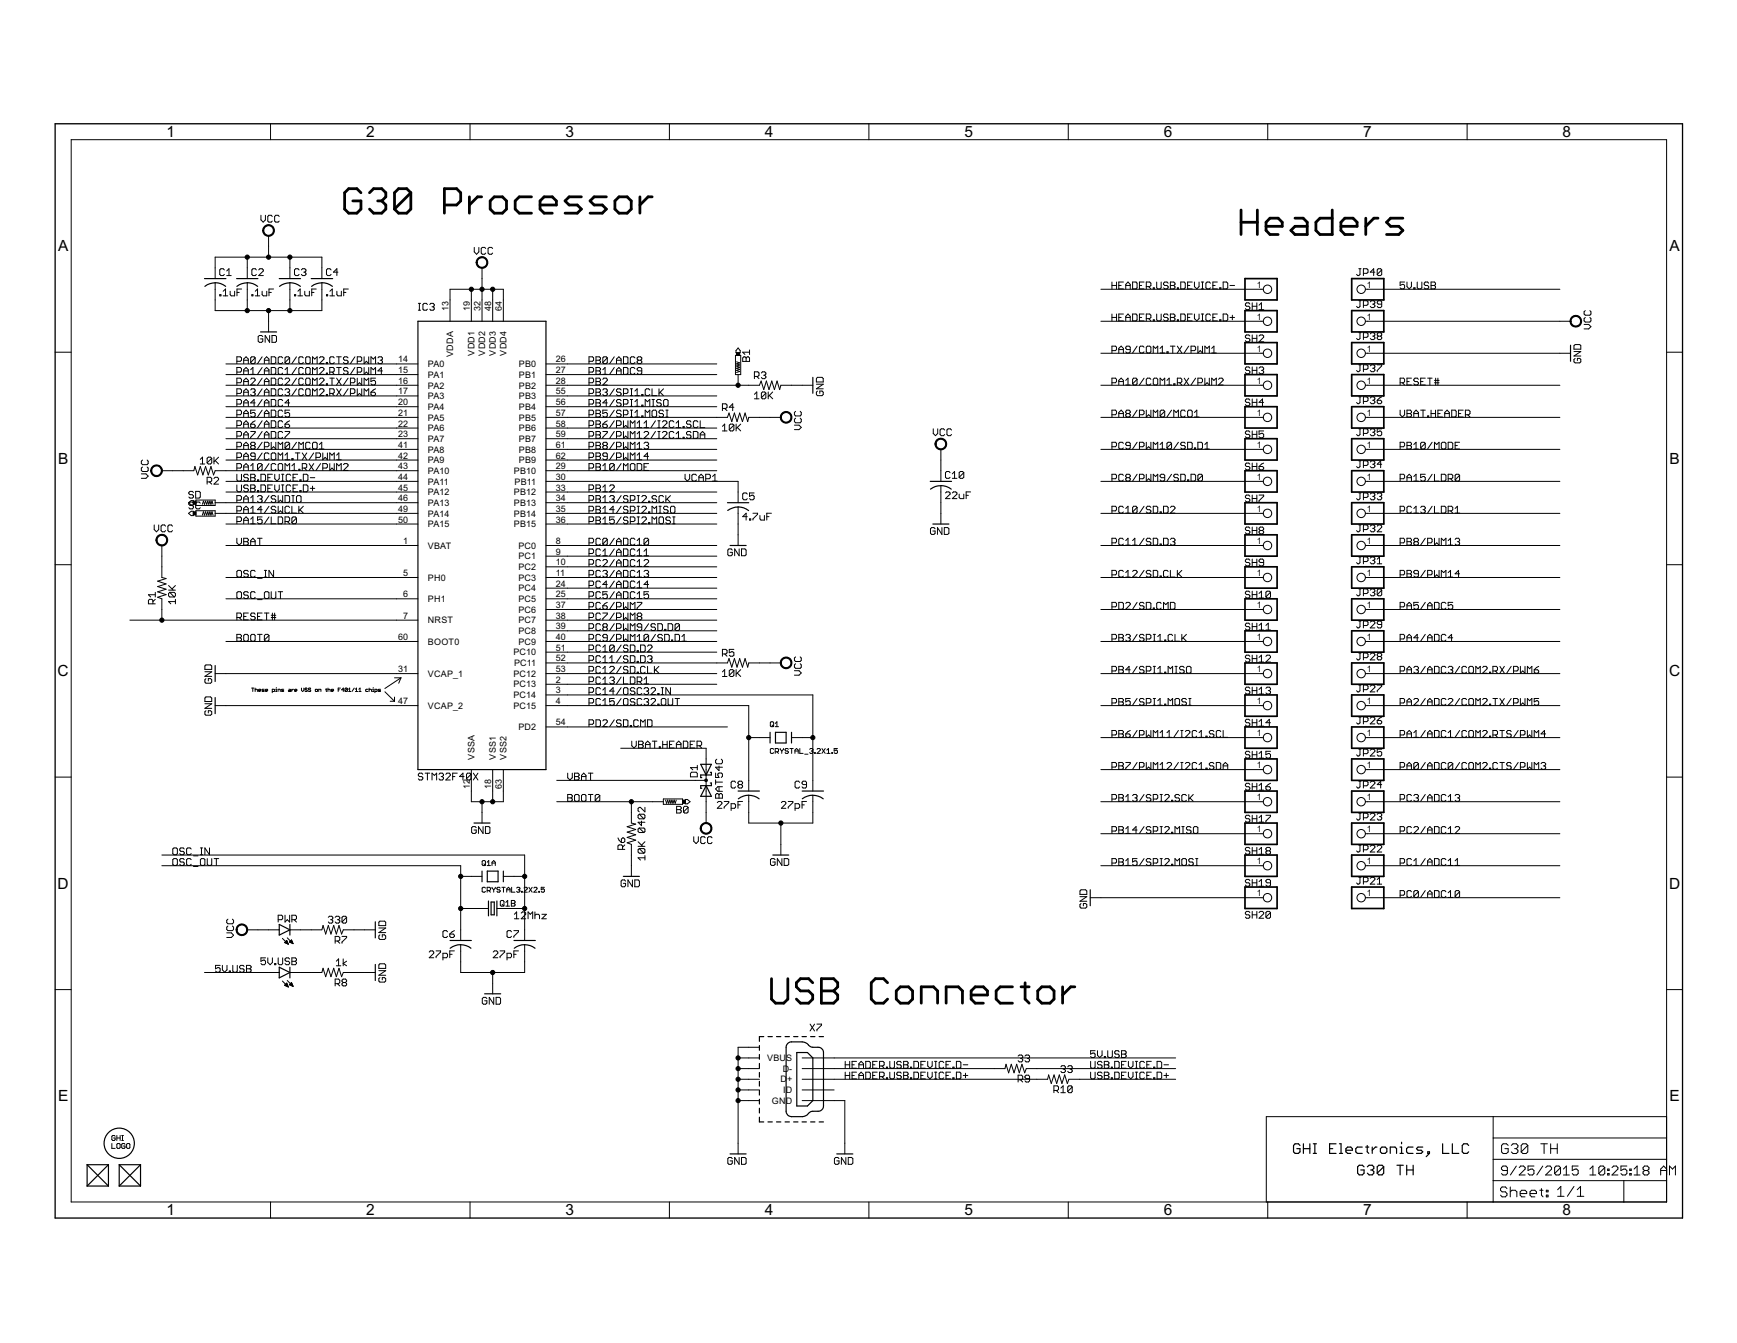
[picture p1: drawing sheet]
<svg xmlns="http://www.w3.org/2000/svg" width="279mm" height="216mm" viewBox="0 0 279 216" stroke-linecap="round" stroke-linejoin="round" font-family="sans-serif">
<defs><g id="words">
<g font-size="2.8">
<text x="26.8" y="22">1</text>
<text x="58.9" y="22">2</text>
<text x="91" y="22">3</text>
<text x="123" y="22">4</text>
<text x="155.1" y="22">5</text>
<text x="187.2" y="22">6</text>
<text x="219.3" y="22">7</text>
<text x="251.4" y="22">8</text>
<text x="9.3" y="40.4">A</text>
<text x="268.5" y="40.4">A</text>
<text x="9.3" y="74.6">B</text>
<text x="268.5" y="74.6">B</text>
<text x="9.3" y="108.7">C</text>
<text x="268.5" y="108.7">C</text>
<text x="9.3" y="142.9">D</text>
<text x="268.5" y="142.9">D</text>
<text x="9.3" y="177">E</text>
<text x="268.5" y="177">E</text>
<text x="26.8" y="195.4">1</text>
<text x="58.9" y="195.4">2</text>
<text x="91" y="195.4">3</text>
<text x="123" y="195.4">4</text>
<text x="155.1" y="195.4">5</text>
<text x="187.2" y="195.4">6</text>
<text x="219.3" y="195.4">7</text>
<text x="251.4" y="195.4">8</text>
</g>
<g font-size="1.6">
<text x="202.2" y="46.3">1</text>
<text x="219.9" y="46.3">1</text>
<text x="72.1" y="50.1" transform="rotate(-90 72.1 50.1)">13</text>
<text x="75.6" y="50.1" transform="rotate(-90 75.6 50.1)">19</text>
<text x="77.3" y="50.1" transform="rotate(-90 77.3 50.1)">32</text>
<text x="79" y="50.1" transform="rotate(-90 79 50.1)">48</text>
<text x="80.7" y="50.1" transform="rotate(-90 80.7 50.1)">64</text>
<text x="202.2" y="51.4">1</text>
<text x="219.9" y="51.4">1</text>
<text x="64" y="58.3">14</text>
<text x="64" y="60">15</text>
<text x="68.8" y="59">PA0</text>
<text x="72.9" y="57.3" transform="rotate(-90 72.9 57.3)">VDDA</text>
<text x="76.3" y="57.2" transform="rotate(-90 76.3 57.2)">VDD1</text>
<text x="78.1" y="57.2" transform="rotate(-90 78.1 57.2)">VDD2</text>
<text x="79.8" y="57.2" transform="rotate(-90 79.8 57.2)">VDD3</text>
<text x="81.5" y="57.2" transform="rotate(-90 81.5 57.2)">VDD4</text>
<text x="83.5" y="59">PB0</text>
<text x="89.4" y="58.3">26</text>
<text x="89.4" y="60">27</text>
<text x="202.2" y="56.6">1</text>
<text x="219.9" y="56.6">1</text>
<text x="64" y="61.7">16</text>
<text x="64" y="63.4">17</text>
<text x="64" y="65.1">20</text>
<text x="68.8" y="60.7">PA1</text>
<text x="68.8" y="62.5">PA2</text>
<text x="68.8" y="64.2">PA3</text>
<text x="68.8" y="65.9">PA4</text>
<text x="83.5" y="60.7">PB1</text>
<text x="83.5" y="62.5">PB2</text>
<text x="83.5" y="64.2">PB3</text>
<text x="83.5" y="65.9">PB4</text>
<text x="89.4" y="61.7">28</text>
<text x="89.4" y="63.4">55</text>
<text x="89.4" y="65.1">56</text>
<text x="202.2" y="61.7">1</text>
<text x="219.9" y="61.7">1</text>
<text x="64" y="66.9">21</text>
<text x="64" y="68.6">22</text>
<text x="64" y="70.3">23</text>
<text x="64" y="72">41</text>
<text x="68.8" y="67.6">PA5</text>
<text x="68.8" y="69.3">PA6</text>
<text x="68.8" y="71">PA7</text>
<text x="83.5" y="67.6">PB5</text>
<text x="83.5" y="69.3">PB6</text>
<text x="83.5" y="71">PB7</text>
<text x="89.4" y="66.9">57</text>
<text x="89.4" y="68.6">58</text>
<text x="89.4" y="70.3">59</text>
<text x="89.4" y="72">61</text>
<text x="202.2" y="66.9">1</text>
<text x="202.2" y="72">1</text>
<text x="219.9" y="72">1</text>
<text x="219.9" y="66.9">1</text>
<text x="64" y="73.7">42</text>
<text x="64" y="75.4">43</text>
<text x="64" y="77.1">44</text>
<text x="68.8" y="72.8">PA8</text>
<text x="68.8" y="74.5">PA9</text>
<text x="68.8" y="76.2">PA10</text>
<text x="68.8" y="77.9">PA11</text>
<text x="82.7" y="76.2">PB10</text>
<text x="82.8" y="77.9">PB11</text>
<text x="83.5" y="72.8">PB8</text>
<text x="83.5" y="74.5">PB9</text>
<text x="89.4" y="75.4">29</text>
<text x="89.4" y="77.1">30</text>
<text x="89.4" y="73.7">62</text>
<text x="202.2" y="77.1">1</text>
<text x="219.9" y="77.1">1</text>
<text x="64" y="78.9">45</text>
<text x="64" y="80.6">46</text>
<text x="64" y="82.3">49</text>
<text x="68.8" y="79.6">PA12</text>
<text x="68.8" y="81.3">PA13</text>
<text x="68.8" y="83.1">PA14</text>
<text x="82.7" y="79.6">PB12</text>
<text x="82.7" y="81.3">PB13</text>
<text x="82.7" y="83.1">PB14</text>
<text x="89.4" y="78.9">33</text>
<text x="89.4" y="80.6">34</text>
<text x="89.4" y="82.3">35</text>
<text x="202.2" y="82.3">1</text>
<text x="219.9" y="82.3">1</text>
<text x="64" y="84">50</text>
<text x="64.8" y="87.4">1</text>
<text x="68.8" y="88.2">VBAT</text>
<text x="68.8" y="84.8">PA15</text>
<text x="82.7" y="84.8">PB15</text>
<text x="83.4" y="88.2">PC0</text>
<text x="83.4" y="89.9">PC1</text>
<text x="89.4" y="87.4">8</text>
<text x="89.4" y="89.2">9</text>
<text x="89.4" y="84">36</text>
<text x="202.2" y="87.4">1</text>
<text x="219.9" y="87.4">1</text>
<text x="64.8" y="92.6">5</text>
<text x="68.8" y="93.3">PH0</text>
<text x="83.4" y="91.6">PC2</text>
<text x="83.4" y="93.4">PC3</text>
<text x="83.4" y="95.1">PC4</text>
<text x="89.4" y="90.9">10</text>
<text x="89.4" y="92.6">11</text>
<text x="89.4" y="94.3">24</text>
<text x="202.2" y="92.6">1</text>
<text x="219.9" y="92.6">1</text>
<text x="64.8" y="96">6</text>
<text x="64.8" y="99.5">7</text>
<text x="68.8" y="96.8">PH1</text>
<text x="68.8" y="100.2">NRST</text>
<text x="83.4" y="96.8">PC5</text>
<text x="83.4" y="98.5">PC6</text>
<text x="83.4" y="100.2">PC7</text>
<text x="83.4" y="101.9">PC8</text>
<text x="89.4" y="96">25</text>
<text x="89.4" y="97.7">37</text>
<text x="89.4" y="99.5">38</text>
<text x="89.4" y="101.2">39</text>
<text x="202.2" y="97.7">1</text>
<text x="219.9" y="97.7">1</text>
<text x="64" y="102.9">60</text>
<text x="68.8" y="103.6">BOOT0</text>
<text x="82.6" y="105.4">PC10</text>
<text x="82.7" y="107.1">PC11</text>
<text x="83.4" y="103.7">PC9</text>
<text x="89.4" y="102.9">40</text>
<text x="89.4" y="104.6">51</text>
<text x="89.4" y="106.3">52</text>
<text x="202.2" y="102.9">1</text>
<text x="219.9" y="102.9">1</text>
<text x="64" y="108">31</text>
<text x="64" y="113.2">47</text>
<text x="68.8" y="108.8">VCAP_1</text>
<text x="68.8" y="113.9">VCAP_2</text>
<text x="82.6" y="110.5">PC13</text>
<text x="82.6" y="112.2">PC14</text>
<text x="82.6" y="114">PC15</text>
<text x="82.6" y="108.8">PC12</text>
<text x="89.4" y="109.8">2</text>
<text x="89.4" y="111.5">3</text>
<text x="89.4" y="113.2">4</text>
<text x="89.4" y="108">53</text>
<text x="202.2" y="108">1</text>
<text x="202.2" y="113.2">1</text>
<text x="219.9" y="113.2">1</text>
<text x="219.9" y="108">1</text>
<text x="83.4" y="117.4">PD2</text>
<text x="89.4" y="116.6">54</text>
<text x="202.2" y="118.3">1</text>
<text x="219.9" y="118.3">1</text>
<text x="76.3" y="122.1" transform="rotate(-90 76.3 122.1)">VSSA</text>
<text x="79.8" y="122.1" transform="rotate(-90 79.8 122.1)">VSS1</text>
<text x="81.5" y="122.1" transform="rotate(-90 81.5 122.1)">VSS2</text>
<text x="202.2" y="123.5">1</text>
<text x="219.9" y="123.5">1</text>
<text x="75.6" y="126.9" transform="rotate(-90 75.6 126.9)">12</text>
<text x="79" y="126.9" transform="rotate(-90 79 126.9)">18</text>
<text x="80.7" y="126.9" transform="rotate(-90 80.7 126.9)">63</text>
<text x="202.2" y="128.6">1</text>
<text x="219.9" y="128.6">1</text>
<text x="202.2" y="133.8">1</text>
<text x="219.9" y="133.8">1</text>
<text x="202.2" y="138.9">1</text>
<text x="219.9" y="138.9">1</text>
<text x="202.2" y="144.1">1</text>
<text x="219.9" y="144.1">1</text>
<text x="123.4" y="170.6">VBU</text>
<text x="125.9" y="172.3">D-</text>
<text x="126.5" y="170.6">S</text>
<text x="124.1" y="177.4">GND</text>
<text x="125.5" y="174">D</text>
<text x="125.9" y="175.7">ID</text>
<text x="126.6" y="174">+</text>
</g>
</g></defs>
<g fill="none" stroke="#000" stroke-width=".16">
<path d="M43.5 19.9v2.6M75.6 19.9v2.6M107.7 19.9v2.6M139.8 19.9v2.6M171.8 19.9v2.6M203.9 19.9v2.6M236 19.9v2.6M11.5 22.5h256.6v170.7h-256.6zM42 34.6v.7l.3 .4 .4-.4v-.7M43.2 37.9v3.4M43.8 34.8l-.2-.2h-.4l-.1 .2v.7l.1 .2h.4l.2-.2M44.9 34.8l-.2-.2h-.3l-.2 .2v.7l.2 .2h.3l.2-.2"/>
<path d="M76.3 39.8v.7l.4 .4 .3-.4v-.7M78.1 39.9l-.1-.1h-.4l-.2 .1v.8l.2 .2h.4l.1-.2M79.2 39.9l-.1-.1h-.4l-.2 .1v.8l.2 .2h.4l.1-.2M8.9 56.6h2.6M34.6 44.8v-3.5h17.2v3.5M34.6 45.5v4.4h17.2v-4.4M35.3 47.4h.2v.2h-.2zM35.9 47.6h.7M35.9 46.8l.4-.3v1.1M36.1 43.4l-.2-.2h-.4l-.2 .2v.7l.2 .2h.4l.2-.2M36.3 58.5h30.9M36.5 44.3h.7"/>
<path d="M36.5 43.6l.3-.4v1.1M37 46.8v.6l.2 .2h.5v-.8M38.1 58.1h.6l.1-.2v-.4l-.1-.1h-.6v1.1M38.1 59.8h.6l.1-.2v-.3l-.1-.2h-.6v1.1M38.1 47h.4M38.9 46.5h-.8v1.1M39.2 58.5v-.8l.4-.3 .3 .3v.8M39.2 57.9h.7M39.2 59.6h.7M39.8 41.3v3.5M39.8 45.5v4.4M40.3 59.4l.4-.3v1.1"/>
<path d="M40.5 47.4h.2v.2h-.2zM41 57.5l-.1-.1h-.4l-.2 .1v.8M41 57.5v.8l-.1 .2h-.4l-.2-.2M41 57.5l-.7 .8M41.1 47.6h.7M41.1 46.8l.3-.3v1.1M41.2 43.4l-.1-.2h-.4l-.2 .2v.7l.2 .2h.4l.1-.2M41.6 43.4l.2-.2h.4l.2 .2v.2l-.8 .7h.8M42.2 46.8v.6l.2 .2h.5v-.8M42.2 57.4l-.8 1.1M42.2 59.1l-.8 1.1M42.3 54.1l-.2-.2h-.4l-.2 .2v.7l.2 .2h.4l.2-.2v-.3h-.4"/>
<path d="M42.5 58.5v-.8l.4-.3 .4 .3v.8M42.5 57.9h.8M42.5 59.6h.8M43.2 49.9v3.5M43.3 47h.3M43.4 53.9v1.1l-.7-1.1v1.1M43.6 57.4h.6l.2 .1v.8l-.2 .2h-.6zM43.6 59.1h.6l.2 .2v.7l-.2 .2h-.6zM43.8 53.9h.5l.2 .2v.7l-.2 .2h-.5zM44 46.5h-.7v1.1M45.5 57.5l-.2-.1h-.4l-.2 .1v.8l.2 .2h.4l.2-.2M45.5 59.3l-.2-.2h-.4l-.2 .2v.7l.2 .2h.4l.2-.2"/>
<path d="M45.8 59.4l.4-.3v1.1M46.6 57.5l-.2-.1h-.4l-.2 .1v.8M46.6 57.5v.8l-.2 .2h-.4l-.2-.2M46.6 57.5l-.8 .8M46.6 41.3v3.5M46.6 45.5v4.4M47.4 47.4h.2v.2h-.2zM47.7 57.4l-.8 1.1M47.7 59.1l-.8 1.1M47.9 47.6h.8M47.9 46.8l.4-.3v1.1M48.1 43.4l-.2-.2h-.3l-.2 .2v.7l.2 .2h.3l.2-.2"/>
<path d="M48.5 43.4l.2-.2h.3l.2 .2-.2 .4M48.8 57.5l-.2-.1h-.4l-.1 .1v.8l.1 .2h.4l.2-.2M48.8 59.3l-.2-.2h-.4l-.1 .2v.7l.1 .2h.4l.2-.2M48.9 43.8h.1M49 46.8v.6l.2 .2h.6v-.8M49 43.8l.2 .1-.2 .4h-.3l-.2-.2M49.3 57.4h.4l.2 .1v.8l-.2 .2h-.4l-.1-.2v-.8zM49.3 59.1h.4l.2 .2v.7l-.2 .2h-.4l-.1-.2v-.7zM50.1 47h.4M50.3 58.5v-1.1l.3 .3 .4-.3v1.1M50.9 46.5h-.8v1.1M51.4 57.5l.2-.1h.3l.2 .1v.2l-.7 .8h.7"/>
<path d="M51.4 59.3l.2-.2h.3l.2 .2v.1l-.7 .8h.7M52.5 58.3h.2v.2h-.2zM52.5 60h.2v.2h-.2zM52.5 47.4h.2v.2h-.2zM53 59.8h.6l.2-.2v-.3l-.2-.2h-.6v1.1M53.1 47.6h.7M53.1 46.8l.3-.3v1.1M53.3 43.4l-.2-.2h-.4l-.2 .2v.7l.2 .2h.4l.2-.2M53.4 59.8l.4 .4M53.8 57.5l-.2-.1h-.4l-.2 .1v.8l.2 .2h.4l.2-.2M54.1 57.4h.8M54.1 59.1h.8"/>
<path d="M54.2 46.8v.6l.2 .2h.5v-.8M54.4 43.8h-.8l.6-.6v1.1M54.5 57.4v1.1M54.5 59.1v1.1M55.3 47h.3M56 57.5l-.2-.1h-.4l-.2 .1v.2l.2 .2h.4l.2 .2v.2l-.2 .2h-.4l-.2-.2M56 59.3l-.2-.2h-.4l-.2 .3 .2 .2h.4l.2 .4-.2 .2h-.4l-.2-.2M56 46.5h-.7v1.1M57.1 57.4l-.7 1.1M57.1 59.1l-.7 1.1M57.5 58.1h.5l.2-.2v-.4l-.2-.1h-.5v1.1M57.5 59.8h.5l.2-.2v-.3l-.2-.2h-.5v1.1"/>
<path d="M58.6 57.4v1.1l.3-.4 .4 .4v-1.1M58.6 59.1v1.1l.3-.4 .4 .4v-1.1M59.7 58.5v-1.1l.3 .3 .4-.3v1.1M60.8 57.5l.2-.1h.3l.2 .1-.2 .4M61.2 57.9h.1M61.3 57.9l.2 .2-.2 .4h-.3l-.2-.2M61.5 59.6h-.7l.5-.5v1.1M67.3 49.9h.3M67.3 48.8h.3M67.5 48.8v1.1M68.7 49l-.1-.2h-.4l-.2 .2v.7l.2 .2h.4l.1-.2M69.1 49l.2-.2h.4l.1 .2v.1l-.1 .2"/>
<path d="M69.5 49.3h.2M69.7 49.3l.1 .2v.2l-.1 .2h-.4l-.2-.2M72.4 51.6v-5.1h8.6v5.1M75.8 46.5v5.1M77.5 43.1v8.5M79.2 46.5v5.1M87.8 58.5h27.5M94.7 58.1h.6l.2-.2v-.4l-.2-.1h-.6v1.1M94.7 59.8h.6l.2-.2v-.3l-.2-.2h-.6v1.1M95.9 57.4h.5l.2 .1v.2l-.2 .2 .2 .2v.2l-.2 .2h-.5zM95.9 59.1h.5l.2 .2-.2 .3 .2 .4-.2 .2h-.5zM95.9 57.9h.5"/>
<path d="M95.9 59.6h.5M97 59.4l.3-.3v1.1M97.7 57.5l-.2-.1h-.4l-.1 .1v.8M97.7 57.5v.8l-.2 .2h-.4l-.1-.2M97.7 57.5l-.7 .8M98.8 57.4l-.7 1.1M98.8 59.1l-.7 1.1M99.2 58.5v-.8l.3-.3 .4 .3v.8M99.2 57.9h.7M99.2 59.6h.7M100.3 57.4h.5l.2 .1v.8l-.2 .2h-.5zM100.3 59.1h.5l.2 .2v.7l-.2 .2h-.5z"/>
<path d="M102.1 57.5l-.2-.1h-.3l-.2 .1v.8l.2 .2h.3l.2-.2M102.1 59.3l-.2-.2h-.3l-.2 .2v.7l.2 .2h.3l.2-.2M102.7 57.9l-.2-.2v-.2l.2-.1h.3l.2 .1v.2l-.2 .2M102.7 57.9l-.2 .2v.2l.2 .2h.3l.2-.2v-.2l-.2-.2M102.7 57.9h.3M103.2 59.6h-.5l-.2-.2 .2-.3h.3l.2 .2v.7l-.2 .2h-.3l-.2-.2M118.3 57.1h.8v3.1h-.8zM118.5 58.2l.5 .1-.5 .2 .5 .2-.5 .1 .5 .2-.5 .2 .5 .2-.5 .1 .5 .2-.5 .2M118.7 55.9l.4 .5v.3h-.7v-.3zM119.5 57.6l.2-.2 .3 .2 .4-.2 .2 .2v.5h-1.1zM120 57.6v.5M120.6 56.3v.7"/>
<path d="M120.6 56.6h-1.1l.3 .4M122.5 60l.1-.2h.4l.2 .2-.2 .3M177.1 56.8h26.1M177.1 51.6h26.1M177.1 46.5h26.1M178.9 45.3v1.1M178.9 50.5v1.1M178.9 56.4h.5l.2-.2v-.4l-.2-.2h-.5v1.1M178.9 45.9h.7M178.9 51h.7M179.6 45.3v1.1M179.6 50.5v1.1"/>
<path d="M180 56.7v-.7l.3-.4 .4 .4v.7M180 56.2h.7M180 45.9h.3M180 51h.3M180.7 45.3h-.7v1.1h.7M180.7 50.5h-.7v1.1h.7M181.1 46.4v-.7l.3-.4 .4 .4v.7M181.1 51.6v-.7l.3-.4 .4 .4v.7M181.1 45.9h.7M181.1 51h.7M181.8 56.2h-.5l-.2-.2v-.2l.2-.2h.3l.2 .2v.8l-.2 .1h-.3l-.2-.1M182.2 45.3h.5l.2 .2v.8l-.2 .1h-.5z"/>
<path d="M182.2 50.5h.5l.2 .2v.7l-.2 .2h-.5zM182.9 55.6l-.7 1.1M183.3 45.9h.3M183.3 51h.3M184 45.3h-.7v1.1h.7M184 50.5h-.7v1.1h.7M184 55.8l-.2-.2h-.3l-.2 .2v.8l.2 .1h.3l.2-.1M184.4 46.1h.5l.2-.2v-.4l-.2-.2h-.5v1.1M184.4 51.2h.5l.2-.2v-.3l-.2-.2h-.5v1.1M184.4 55.8l.2-.2h.3l.2 .2v.8l-.2 .1h-.3l-.2-.1zM184.8 46.1l.3 .3M184.8 51.2l.3 .4"/>
<path d="M185.5 46.3h.2v.1h-.2zM185.5 56.7v-1.1l.4 .4 .3-.4v1.1M185.5 51.4h.2v.2h-.2zM186.1 45.3v1l.1 .1h.4l.2-.1v-1M186.1 50.5v.9l.1 .2h.4l.2-.2v-.9M186.6 56.7h.7M186.6 56l.4-.4v1.1M187.7 56.6h.2v.1h-.2zM187.9 45.5l-.2-.2h-.4l-.1 .2v.2l.1 .2h.4l.2 .2v.2l-.2 .1h-.4l-.1-.1M187.9 50.7l-.2-.2h-.4l-.1 .2v.2l.1 .1h.4l.2 .2v.2l-.2 .2h-.4l-.1-.2M188.3 45.3h.5l.2 .2v.2l-.2 .2 .2 .2v.2l-.2 .1h-.5zM188.3 50.5h.5l.2 .2v.2l-.2 .1 .2 .2v.2l-.2 .2h-.5z"/>
<path d="M188.3 55.6h.7M188.3 45.9h.5M188.3 51h.5M188.6 55.6v1.1M189.4 46.3h.1v.1h-.1zM189.4 51.4h.1v.2h-.1zM189.4 55.6l.7 1.1M189.9 45.3h.6l.1 .2v.8l-.1 .1h-.6zM189.9 50.5h.6l.1 .2v.7l-.1 .2h-.6zM190.1 55.6l-.7 1.1M191 45.9h.4M191 51h.4"/>
<path d="M191.2 55.6l-.7 1.1M191.6 56.4h.5l.2-.2v-.4l-.2-.2h-.5v1.1M191.8 45.3h-.8v1.1h.8M191.8 50.5h-.8v1.1h.8M192.1 45.3v.8l.4 .3 .4-.3v-.8M192.1 50.5v.7l.4 .4 .4-.4v-.7M192.7 55.6v1.1l.4-.3 .3 .3v-1.1M193.2 46.4h.4M193.2 45.3h.4M193.2 50.5h.4M193.2 51.6h.4M193.4 45.3v1.1"/>
<path d="M193.4 50.5v1.1M193.8 56.7v-1.1l.4 .4 .3-.4v1.1M194.7 45.5l-.2-.2h-.3l-.2 .2v.8l.2 .1h.3l.2-.1M194.7 50.7l-.2-.2h-.3l-.2 .2v.7l.2 .2h.3l.2-.2M194.9 56.7h.7M194.9 56l.4-.4v1.1M195.1 45.9h.4M195.1 51h.4M195.8 45.3h-.7v1.1h.7M195.8 50.5h-.7v1.1h.7M196.2 46.3h.2v.1h-.2zM196.2 51.4h.2v.2h-.2z"/>
<path d="M196.7 45.3h.6l.2 .2v.8l-.2 .1h-.6zM196.7 50.5h.6l.2 .2v.7l-.2 .2h-.6zM197.8 45.9h.8M197.8 51h.8M198.2 50.7v.7M201 48.9l-.1-.2h-.4l-.2 .4 .2 .1h.4l.1 .4-.1 .2h-.4l-.2-.2M201 54l-.1-.2h-.4l-.2 .2 .2 .4h.4l.1 .2-.1 .3h-.4l-.2-.1M201 59.2l-.1-.2h-.4l-.2 .4 .2 .1h.4l.1 .2v.2l-.1 .2h-.4l-.2-.2M201.4 49.2h.8M201.4 48.7v1.1M201.4 53.8v1.1M201.4 59v1.1"/>
<path d="M201.4 54.4h.8M201.4 59.5h.8M202.2 48.7v1.1M202.2 53.8v1.1M202.2 59v1.1M202.5 49.8h.8M202.5 49.1l.4-.4v1.1M202.5 54l.2-.2h.4l.2 .2v.2l-.8 .7h.8M202.5 59.2l.2-.2h.4l.2 .2-.2 .3M202.9 59.5h.2M203.1 59.5l.2 .2v.2l-.2 .2h-.4l-.2-.2M218.6 58.7h.3"/>
<path d="M218.6 53.5h.3M218.6 48.3h.3M218.6 43.2h.3M218.8 43.2v.9l-.2 .2-.4-.2M218.8 48.3v1l-.2 .1-.4-.1M218.8 53.5v.9l-.2 .2-.4-.2M218.8 58.7v.9l-.2 .2-.4-.2M219.3 43.9h.6l.1-.1v-.4l-.1-.2h-.6v1.1M219.3 49.1h.6l.1-.2v-.4l-.1-.2h-.6v1.1M219.3 54.2h.6l.1-.2v-.3l-.1-.2h-.6v1.1M219.3 59.4h.6l.1-.2v-.4l-.1-.1h-.6v1.1M219.6 56.8h33"/>
<path d="M219.6 51.6h33M219.6 46.5h31.3M220.4 48.5l.2-.2h.4l.1 .2-.1 .4M220.4 53.7l.2-.2h.4l.1 .2v.2l-.1 .1M220.4 58.8l.2-.1h.4l.1 .1v.2l-.1 .2M220.8 59.2h.2M220.8 54h.2M220.8 48.9h.2M221 48.9l.1 .2-.1 .3h-.4l-.2-.1M221 54l.1 .2v.2l-.1 .2h-.4l-.2-.2M221 59.2l.1 .2v.2l-.1 .2h-.4l-.2-.2M221.1 43.8h-.7l.6-.6v1.1"/>
<path d="M221.5 58.7h.7v.1l-.7 .8v.2M221.7 54l-.2-.1 .2-.4h.4l.1 .2v.2l-.1 .1M221.7 54l-.2 .2v.2l.2 .2h.4l.1-.2-.1-.4M221.7 54h.4M222.2 43.4v.7l-.1 .2h-.4l-.2-.2M222.2 48.9h-.5l-.2-.2 .2-.4h.4l.1 .2v.8l-.1 .1h-.4l-.2-.1M222.2 43.4l-.1-.2h-.4l-.2 .2v.7M222.2 43.4l-.7 .7M225.9 45.3h-.7v.6l.4-.2h.2l.1 .2v.4l-.1 .1h-.4l-.2-.1M226.3 45.3v.8l.4 .3 .3-.3v-.8M227.4 46.3h.2v.1h-.2zM228 45.3v1l.2 .1h.3l.2-.1v-1"/>
<path d="M229.8 45.5l-.2-.2h-.3l-.2 .4 .2 .2h.3l.2 .4-.2 .1h-.3l-.2-.1M230.2 45.3h.5l.2 .2v.2l-.2 .2 .2 .4-.2 .1h-.5zM230.2 45.9h.5M253.2 56.5h1.1l-1.1 .7h1.1M253.4 57.6l-.2 .2v.4l.2 .1h.7l.2-.1v-.4l-.2-.2h-.4v.4M253.4 55.4h.7l.2 .2v.5h-1.1v-.5zM254.8 52.2h.7l.4 .3-.4 .4h-.7M255 51l-.2 .2v.4l.2 .2h.7l.2-.2v-.4l-.2-.2M255 49.9l-.2 .2v.4l.2 .2h.7l.2-.2v-.4l-.2-.2M268.1 56.6h2.5M22.7 76.2h.8l.3 .3-.3 .4h-.8M22.9 75.1l-.2 .1v.4l.2 .2h.8l.1-.2v-.4l-.1-.1"/>
<path d="M22.9 74l-.2 .1v.4l.2 .2h.8l.1-.2v-.4l-.1-.1M26 75.7h5.2l.1-.7 .5 1.3 .4-1.3 .4 1.3 .5-1.3 .4 1.3 .4-1.3 .5 1.3 .2-.6h32.6M31.1 79.2l-.2-.2h-.3l-.2 .2v.2l.2 .1h.3l.2 .2v.2l-.2 .2h-.3l-.2-.2M31.5 79h.5l.2 .2v.7l-.2 .2h-.5zM32.2 73.9l.4-.4v1.1M32.2 74.6h.7M33.3 77.5h.6l.2-.2v-.4l-.2-.2h-.6v1.1M33.7 77.5l.4 .3M34.1 73.7v.7l-.2 .2h-.4l-.2-.2M34.1 73.7l-.2-.2h-.4l-.2 .2v.7M34.1 73.7l-.8 .7M34.4 73.5v1.1"/>
<path d="M34.4 76.9l.2-.2h.4l.2 .2v.2l-.8 .7h.8M34.6 74l.6 .6M35.2 73.5l-.8 .7M36.3 61.9h30.9M36.3 67.1h30.9M36.3 72.2h30.9M36.3 77.4h30.9M36.3 60.2h30.9M36.3 63.6h30.9M36.3 65.4h30.9M36.3 68.8h30.9M36.3 70.5h30.9"/>
<path d="M36.3 79.1h30.9M36.3 74h30.9M38.1 63.2h.6l.1-.1v-.4l-.1-.2h-.6v1.1M38.1 78v.9l.2 .2h.4l.1-.2v-.9M38.1 73.5h.6l.1-.1v-.4l-.1-.2h-.6v1.1M38.1 61.5h.6l.1-.2v-.3l-.1-.2h-.6v1.1M38.1 65h.6l.1-.2v-.4l-.1-.2h-.6v1.1M38.1 66.7h.6l.1-.2v-.4l-.1-.2h-.6v1.1M38.1 68.4h.6l.1-.2v-.4l-.1-.2h-.6v1.1M38.1 70.1h.6l.1-.2v-.3l-.1-.2h-.6v1.1M38.1 71.8h.6l.1-.2v-.3l-.1-.2h-.6v1.1M38.1 75.2h.6l.1-.1v-.4l-.1-.2h-.6v1.1"/>
<path d="M38.1 76.2v1l.2 .1h.4l.1-.1v-1M39.2 61.3h.7M39.2 60.2v-.8l.4-.3 .3 .3v.8M39.2 61.9v-.7l.4-.4 .3 .4v.7M39.2 63.6v-.7l.4-.4 .3 .4v.7M39.2 65.3v-.7l.4-.4 .3 .4v.7M39.2 67v-.7l.4-.4 .3 .4v.7M39.2 68.7v-.7l.4-.4 .3 .4v.7M39.2 70.5v-.8l.4-.3 .3 .3v.8M39.2 72.2v-.7l.4-.4 .3 .4v.7M39.2 73.9v-.7l.4-.4 .3 .4v.7M39.2 75.6v-.7l.4-.4 .3 .4v.7"/>
<path d="M39.2 75.1h.7M39.2 73.4h.7M39.2 71.6h.7M39.2 64.8h.7M39.2 68.2h.7M39.2 69.9h.7M39.2 66.5h.7M39.2 63.1h.7M39.9 78.1l-.1-.1h-.4l-.2 .1 .2 .4h.4l.1 .2v.2l-.1 .2h-.4l-.2-.2M39.9 76.4l-.1-.2h-.4l-.2 .2v.2l.2 .2h.4l.1 .2v.2l-.1 .1h-.4l-.2-.1M40.3 74.9l.4-.4v1.1M40.3 62.7l.2-.2h.4l.1 .2-.1 .4"/>
<path d="M40.3 78h.6l.1 .1-.1 .4 .1 .2v.2l-.1 .2h-.6zM40.3 61l.2-.2h.4l.1 .2v.2l-.7 .7h.7M40.3 68.2h.6l.1 .4-.1 .1h-.4l-.2-.1zM40.3 69.4h.7v.2l-.7 .7v.2M40.3 76.2h.6l.1 .2-.1 .4 .1 .2v.2l-.1 .1h-.6zM40.3 78.5h.6M40.3 75.6h.7M40.3 76.8h.6M40.3 60.2h.7M40.5 71.6l-.2-.1v-.2l.2-.2h.4l.1 .2v.2l-.1 .1M40.5 71.6l-.2 .2v.2l.2 .2h.4l.1-.2-.1-.4M40.5 71.6h.4"/>
<path d="M40.7 63.1h.2M40.9 63.1l.1 .1-.1 .4h-.4l-.2-.2M41 65.9h-.7v.6l.6-.2 .1 .2v.4l-.1 .1h-.4l-.2-.1M41 73.4h-.5l-.2-.2v-.2l.2-.2h.4l.1 .2v.7l-.1 .2h-.4l-.2-.2M41 64.8h-.7l.6-.6v1.1M41 67.6l-.7 .6M41.4 77.2h.2v.1h-.2zM41.4 78.9h.2v.2h-.2zM41.4 79.9l.2-.2h.4l.2 .2-.2 .3M42 76.2h.5l.2 .2v.8l-.2 .1h-.5zM42 78h.5l.2 .1v.8l-.2 .2h-.5zM42.2 74.7l-.2-.2h-.4l-.2 .2v.7"/>
<path d="M42.2 74.7v.7l-.2 .2h-.4l-.2-.2M42.2 74.7l-.8 .7M42.2 72.8l-.8 1.1M42.2 64.2l-.8 1.1M42.2 67.6l-.8 1.1M42.2 71.1l-.8 1.1M42.2 60.8l-.8 1.1M42.2 62.5l-.8 1.1M42.2 65.9l-.8 1.1M42.2 69.4l-.8 1.1M42.5 60.2v-.8l.4-.3 .4 .3v.8M42.5 61.9v-.7l.4-.4 .4 .4v.7"/>
<path d="M42.5 63.6v-.7l.4-.4 .4 .4v.7M42.5 65.3v-.7l.4-.4 .4 .4v.7M42.5 67v-.7l.4-.4 .4 .4v.7M42.5 68.7v-.7l.4-.4 .4 .4v.7M42.5 70.5v-.8l.4-.3 .4 .3v.8M42.5 71.8h.6l.2-.2v-.3l-.2-.2h-.6v1.1M42.5 61.3h.8M42.5 64.8h.8M42.5 68.2h.8M42.5 69.9h.8M42.5 66.5h.8M42.5 63.1h.8"/>
<path d="M43.1 78.5h.4M43.1 76.8h.4M43.3 79.7l-.8 1.1M43.3 74.5l-.8 1.1M43.3 73l-.2-.2h-.4l-.2 .2v.7l.2 .2h.4l.2-.2M43.6 60.8h.6l.2 .2v.7l-.2 .2h-.6zM43.6 62.5h.6l.2 .2v.7l-.2 .2h-.6zM43.6 64.2h.6l.2 .2v.7l-.2 .2h-.6zM43.6 65.9h.6l.2 .2v.8l-.2 .1h-.6zM43.6 67.6h.6l.2 .2v.8l-.2 .1h-.6zM43.6 69.4h.6l.2 .2v.7l-.2 .2h-.6zM43.6 71.1v1.1l.4-.4 .4 .4v-1.1"/>
<path d="M43.6 73l.2-.2h.4l.2 .2v.7l-.2 .2h-.4l-.2-.2zM43.8 76.2h-.7v1.1h.7M43.8 78h-.7v1.1h.7M44.2 76.2v.8l.4 .3 .3-.3v-.8M44.2 78v.7l.4 .4 .3-.4v-.7M44.4 79.9l-.2-.2h-.4l-.2 .3 .2 .2h.4l.2 .4-.2 .2h-.4l-.2-.2M44.4 74.7l-.2-.2h-.4l-.2 .2v.7l.2 .2h.4l.2-.2M44.7 72.2v-1.1l.4 .4 .4-.4v1.1M44.7 73.9v-1.1l.4 .4 .4-.4v1.1M44.7 79.7v1.1l.4-.4 .4 .4v-1.1M44.9 74.5h.4l.2 .2v.7l-.2 .2h-.4l-.2-.2v-.7zM45.3 79.1h.4"/>
<path d="M45.3 78h.4M45.3 76.2h.4M45.3 77.3h.4M45.5 62.7l-.2-.2h-.4l-.2 .2v.7l.2 .2h.4l.2-.2M45.5 67.8l-.2-.2h-.4l-.2 .2v.8l.2 .1h.4l.2-.1M45.5 61l-.2-.2h-.4l-.2 .2v.7l.2 .2h.4l.2-.2M45.5 64.4l-.2-.2h-.4l-.2 .2v.7l.2 .2h.4l.2-.2M45.5 66.1l-.2-.2h-.4l-.2 .2v.8l.2 .1h.4l.2-.1M45.5 69.6l-.2-.2h-.4l-.2 .2v.7l.2 .2h.4l.2-.2M45.5 76.2v1.1M45.5 78v1.1M45.8 62.7l.2-.2h.4l.2 .2-.2 .4"/>
<path d="M45.8 68.2h.6l.2 .2v.2l-.2 .1h-.4l-.2-.1zM45.8 73.2l.4-.4v1.1M45.8 69.4h.8v.2l-.8 .7v.2M45.8 75.6v-1.1l.4 .4 .4-.4v1.1M45.8 79.7h.6l.2 .2v.7l-.2 .2h-.6zM45.8 61l.2-.2h.4l.2 .2v.2l-.8 .7h.8M45.8 73.9h.8M45.8 60.2h.8M46.2 63.1h.2M46.4 63.1l.2 .1-.2 .4h-.4l-.2-.2M46.6 71.3v.7l-.2 .2h-.4l-.2-.2M46.6 65.9h-.8v.6l.6-.2 .2 .2v.4l-.2 .1h-.4l-.2-.1"/>
<path d="M46.6 71.3l-.2-.2h-.4l-.2 .2v.7M46.6 64.8h-.8l.6-.6v1.1M46.6 67.6l-.8 .6M46.6 71.3l-.8 .7M46.8 78.1l-.2-.1h-.4l-.2 .1v.8l.2 .2h.4l.2-.2M46.8 76.4l-.2-.2h-.4l-.2 .2v.8l.2 .1h.4l.2-.1M46.9 73.7h.2v.2h-.2zM46.9 79.7h.4M46.9 75.6h.8M46.9 74.9l.4-.4v1.1M47.1 78.5h.4M47.1 79.7v1.1"/>
<path d="M47.1 76.8h.4M47.5 72.8h.7M47.7 71.1l-.8 1.1M47.7 60.8l-.8 1.1M47.7 62.5l-.8 1.1M47.9 78h-.8v1.1h.8M47.9 79.7h.3l.2 .2v.7l-.2 .2h-.3l-.2-.2v-.7zM47.9 76.2h-.8v1.1h.8M47.9 72.8v1.1M48.1 72.2v-1.1l.3 .4 .4-.4v1.1M48.1 75.4h.1v.2h-.1zM48.2 78.9h.2v.2h-.2z"/>
<path d="M48.2 77.2h.2v.1h-.2zM48.6 75.2h.6l.1-.1v-.4l-.1-.2h-.6v1.1M48.6 72.8l.7 1.1M48.8 62.7l-.2-.2h-.4l-.1 .2v.7l.1 .2h.4l.2-.2M48.8 61l-.2-.2h-.4l-.1 .2v.7l.1 .2h.4l.2-.2M48.8 78h.5l.2 .1v.8l-.2 .2h-.5zM48.8 76.2h.5l.2 .2v.8l-.2 .1h-.5zM49 75.2l.3 .4M49.3 62.5h.4l.2 .2v.7l-.2 .2h-.4l-.1-.2v-.7zM49.3 60.8h.4l.2 .2v.7l-.2 .2h-.4l-.1-.2v-.7zM49.3 72.8l-.7 1.1M49.7 74.5l.8 1.1"/>
<path d="M49.9 71.3l-.2-.2h-.4l-.1 .2v.7l.1 .2h.4l.2-.2M49.9 78.5h.7M49.9 76.8h.7M50.3 60.2v-1.1l.3 .3 .4-.3v1.1M50.3 71.3l.2-.2h.3l.2 .2v.7l-.2 .2h-.3l-.2-.2zM50.3 61.9v-1.1l.3 .4 .4-.4v1.1M50.3 63.6v-1.1l.3 .4 .4-.4v1.1M50.3 78.1v.8M50.5 74.5l-.8 1.1M50.5 72.8l-.8 1.1M50.8 73.5h.6l.2-.1v-.4l-.2-.2h-.6v1.1M51.4 62.7l.2-.2h.3l.2 .2v.2l-.7 .7h.7"/>
<path d="M51.4 61l.2-.2h.3l.2 .2v.2l-.7 .7h.7M51.4 72.2h.7M51.4 71.5l.4-.4v1.1M51.6 74.5l-.8 1.1M51.9 75.2h.6l.2-.1v-.4l-.2-.2h-.6v1.1M51.9 72.8v1.1l.4-.4 .4 .4v-1.1M52.5 63.4h.2v.2h-.2zM52.5 61.7h.2v.2h-.2zM53 63.2h.6l.2-.1v-.4l-.2-.2h-.6v1.1M53 60.8h.8M53 73.9v-1.1l.4 .4 .4-.4v1.1M53 74.5v1.1l.4-.4 .4 .4v-1.1"/>
<path d="M53.4 60.8v1.1M53.4 63.2l.4 .4M54.1 75.6v-1.1l.4 .4 .4-.4v1.1M54.1 73.9h.8M54.1 73.2l.4-.4v1.1M54.1 60.8l.8 1.1M54.1 62.5l.8 1.1M54.9 60.8l-.8 1.1M54.9 62.5l-.8 1.1M55.2 74.7l.2-.2h.4l.2 .2v.2l-.8 .7h.8M56 62.5l-.8 1.1M56 60.8l-.8 1.1"/>
<path d="M56.4 63.2h.5l.2-.1v-.4l-.2-.2h-.5v1.1M56.4 61.5h.5l.2-.2v-.3l-.2-.2h-.5v1.1M57.5 60.8v1.1l.3-.4 .4 .4v-1.1M57.5 62.5v1.1l.3-.4 .4 .4v-1.1M58.6 63.6v-1.1l.3 .4 .4-.4v1.1M58.6 61.9v-1.1l.3 .4 .4-.4v1.1M59.7 63.1h.5l.2 .3-.2 .2h-.3l-.2-.2zM59.7 60.2v-1.1l.3 .3 .4-.3v1.1M60.4 60.8h-.7v.5l.5-.1 .2 .1v.4l-.2 .2h-.3l-.2-.2M60.4 62.5l-.7 .6M87.8 77.4h30.9v3.4M87.8 61.9h34.4l.2-.6 .5 1.3 .4-1.3 .4 1.3 .4-1.3 .5 1.3 .4-1.3 .4 1.3 .2-.7h5.1"/>
<path d="M87.8 67.1h29.2l.3-.7 .4 1.4 .4-1.4 .5 1.4 .4-1.4 .4 1.4 .4-1.4 .5 1.4 .1-.7h5.2M87.8 72.2h27.5M87.8 75.7h27.5M87.8 60.2h27.5M87.8 63.6h27.5M87.8 65.4h27.5M87.8 68.8h27.5M87.8 70.5h27.5M87.8 79.1h27.5M87.8 74h27.5M94.7 63.2h.6l.2-.1v-.4l-.2-.2h-.6v1.1M94.7 61.5h.6l.2-.2v-.3l-.2-.2h-.6v1.1"/>
<path d="M94.7 65h.6l.2-.2v-.4l-.2-.2h-.6v1.1M94.7 66.7h.6l.2-.2v-.4l-.2-.2h-.6v1.1M94.7 68.4h.6l.2-.2v-.4l-.2-.2h-.6v1.1M94.7 70.1h.6l.2-.2v-.3l-.2-.2h-.6v1.1M94.7 71.8h.6l.2-.2v-.3l-.2-.2h-.6v1.1M94.7 73.5h.6l.2-.1v-.4l-.2-.2h-.6v1.1M94.7 75.2h.6l.2-.1v-.4l-.2-.2h-.6v1.1M94.7 78.7h.6l.2-.2v-.4l-.2-.1h-.6v1.1M95.9 62.5h.5l.2 .2-.2 .4 .2 .3-.2 .2h-.5zM95.9 78h.5l.2 .1-.2 .4 .2 .2v.2l-.2 .2h-.5zM95.9 60.8h.5l.2 .2-.2 .3 .2 .4-.2 .2h-.5zM95.9 61.3h.5"/>
<path d="M95.9 64.2h.5l.2 .2-.2 .4 .2 .3-.2 .2h-.5zM95.9 65.9h.5l.2 .2v.2l-.2 .2 .2 .2v.2l-.2 .1h-.5zM95.9 67.6h.5l.2 .2v.2l-.2 .2 .2 .2v.2l-.2 .1h-.5zM95.9 69.4h.5l.2 .2v.1l-.2 .2 .2 .2v.2l-.2 .2h-.5zM95.9 71.1h.5l.2 .2v.2l-.2 .1 .2 .2v.2l-.2 .2h-.5zM95.9 72.8h.5l.2 .2v.2l-.2 .2 .2 .1v.2l-.2 .2h-.5zM95.9 74.5h.5l.2 .2v.2l-.2 .2 .2 .1v.2l-.2 .2h-.5zM95.9 79.7h.5l.2 .2-.2 .3 .2 .4-.2 .2h-.5zM95.9 78.5h.5M95.9 75.1h.5M95.9 73.4h.5M95.9 71.6h.5"/>
<path d="M95.9 64.8h.5M95.9 68.2h.5M95.9 69.9h.5M95.9 66.5h.5M95.9 63.1h.5M97 62.7l.1-.2h.4l.2 .2-.2 .4M97 79.1h.7M97 61l.1-.2h.4l.2 .2v.2l-.7 .7h.7M97 78.3l.3-.3v1.1M97 74.9l.3-.4v1.1M97 68.2h.5l.2 .4-.2 .1h-.4l-.1-.1zM97 69.4h.7v.2l-.7 .7v.2"/>
<path d="M97 75.6h.7M97 60.2h.7M97.1 71.6l-.1 .2v.2l.1 .2h.4l.2-.2-.2-.4M97.1 71.6l-.1-.1v-.2l.1-.2h.4l.2 .2v.2l-.2 .1M97.1 71.6h.4M97.3 63.1h.2M97.5 63.1l.2 .1-.2 .4h-.4l-.1-.2M97.7 65.9h-.7v.6l.5-.2 .2 .2v.4l-.2 .1h-.4l-.1-.1M97.7 73.4h-.6l-.1-.2v-.2l.1-.2h.4l.2 .2v.7l-.2 .2h-.4l-.1-.2M97.7 64.8h-.7l.5-.6v1.1M97.7 67.6l-.7 .6M98.1 78.1l.2-.1h.3l.2 .1v.2l-.7 .8h.7"/>
<path d="M98.1 79.9l.2-.2h.3l.2 .2-.2 .3M98.8 74.7v.7l-.2 .2h-.3l-.2-.2M98.8 74.7l-.2-.2h-.3l-.2 .2v.7M98.8 74.7l-.7 .7M98.8 67.6l-.7 1.1M98.8 69.4l-.7 1.1M98.8 71.1l-.7 1.1M98.8 72.8l-.7 1.1M98.8 62.5l-.7 1.1M98.8 64.2l-.7 1.1M98.8 65.9l-.7 1.1M99.2 60.2v-.8l.3-.3 .4 .3v.8"/>
<path d="M99.2 68.4h.5l.2-.2v-.4l-.2-.2h-.5v1.1M99.2 70.1h.5l.2-.2v-.3l-.2-.2h-.5v1.1M99.2 71.8h.5l.2-.2v-.3l-.2-.2h-.5v1.1M99.2 73.5h.5l.2-.1v-.4l-.2-.2h-.5v1.1M99.9 62.7l-.2-.2h-.3l-.2 .2 .2 .4h.3l.2 .1-.2 .4h-.3l-.2-.2M99.9 64.4l-.2-.2h-.3l-.2 .2 .2 .4h.3l.2 .2-.2 .3h-.3l-.2-.2M99.9 66.1l-.2-.2h-.3l-.2 .2v.2l.2 .2h.3l.2 .2v.2l-.2 .1h-.3l-.2-.1M99.9 74.5l-.7 1.1M99.9 79.7l-.7 1.1M100.3 63.2h.5l.2-.1v-.4l-.2-.2h-.5v1.1M100.3 65h.5l.2-.2v-.4l-.2-.2h-.5v1.1M100.3 66.7h.5l.2-.2v-.4l-.2-.2h-.5v1.1"/>
<path d="M100.3 67.6v1.1l.3-.3 .4 .3v-1.1M100.3 69.4v1.1l.3-.4 .4 .4v-1.1M100.3 71.1v1.1l.3-.4 .4 .4v-1.1M100.3 72.8v1.1l.3-.4 .4 .4v-1.1M100.3 75.6v-1.1l.3 .4 .4-.4v1.1M101 79.9l-.2-.2h-.3l-.2 .3 .2 .2h.3l.2 .4-.2 .2h-.3l-.2-.2M101.4 63.6h.3M101.4 62.5h.3M101.4 68.7v-1.1l.3 .4 .4-.4v1.1M101.4 70.5v-1.1l.3 .3 .4-.3v1.1M101.4 72.2v-1.1l.3 .4 .4-.4v1.1M101.4 73.9v-1.1l.3 .4 .4-.4v1.1"/>
<path d="M101.4 74.7l.2-.2h.3l.2 .2v.7l-.2 .2h-.3l-.2-.2zM101.4 64.2h.3M101.4 65.3h.3M101.4 65.9h.3M101.4 67h.3M101.6 62.5v1.1M101.6 64.2v1.1M101.6 65.9v1.1M102.1 63.6h.7M102.1 62.9l.4-.4v1.1M102.1 64.6l.4-.4v1.1M102.1 66.3l.4-.4v1.1"/>
<path d="M102.1 65.3h.7M102.1 67h.7M102.5 68l.3-.4v1.1M102.5 69.7l.3-.3v1.1M102.5 71.5l.3-.4v1.1M102.5 73.2l.3-.4v1.1M102.5 74.5h.5l.2 .2v.7l-.2 .2h-.5zM102.5 79.7h.3M102.5 73.9h.7M102.5 72.2h.7M102.5 68.7h.7M102.5 70.5h.7"/>
<path d="M102.7 79.7v1.1M103.2 66.9h.2v.1h-.2zM103.2 63.4h.2v.2h-.2zM103.2 79.9l.2-.2h.4l.2 .2v.1l-.8 .8h.8M103.2 65.1h.2v.2h-.2zM103.6 75.1h.4M103.6 71.3l.2-.2h.3l.2 .2v.2l-.2 .1M103.6 68.7h.7M103.6 68l.4-.4v1.1M103.6 69.6l.2-.2h.3l.2 .2v.1l-.7 .8h.7M103.8 65.3v-1.1l.3 .4 .4-.4v1.1M103.8 67v-1.1l.3 .4 .4-.4v1.1"/>
<path d="M104 71.6h.1M104.1 71.6l.2 .2v.2l-.2 .2h-.3l-.2-.2M104.3 73.4h-.7l.5-.6v1.1M104.3 74.5h-.7v1.1h.7M104.5 62.7l-.2-.2h-.3l-.2 .2v.7l.2 .2h.3l.2-.2M104.9 62.5v1.1h.7M104.9 64.2h.4M104.9 65.3h.4M105.1 65.9h.3l.2 .2v.8l-.2 .1h-.3l-.2-.1v-.8zM105.1 64.2v1.1M105.4 67.6l-.7 1.1M105.4 69.4l-.7 1.1"/>
<path d="M105.6 79.9l-.2-.2h-.3l-.2 .3 .2 .2h.3l.2 .4-.2 .2h-.3l-.2-.2M105.8 67.6h.4M105.8 68.7h.4M105.8 69.4h.4M105.8 70.5h.4M106 62.5v1.1M106 67.6v1.1M106 69.4v1.1M106.2 63.1l.5 .5M106.4 64.4l-.2-.2h-.4l-.2 .2 .2 .4h.4l.2 .2-.2 .3h-.4l-.2-.2M106.6 69.6l.1-.2h.4l.2 .2v.1l-.7 .8h.7M106.6 67.8l.1-.2h.4l.2 .2v.2l-.7 .7h.7"/>
<path d="M106.7 79.9l-.1-.2h-.4l-.2 .2v.7l.2 .2h.4l.1-.2M106.7 66.1l-.1-.2h-.4l-.2 .4 .2 .2h.4l.1 .4-.1 .1h-.4l-.2-.1M106.7 62.5l-.7 .7M106.9 64.2h.4l.2 .2v.7l-.2 .2h-.4l-.2-.2v-.7zM107.1 65.9h.4M107.1 67h.4M107.1 79.7v1.1M107.3 65.9v1.1M107.8 79.7l-.7 .7M108.4 67.8l-.2-.2h-.4l-.1 .2v.8l.1 .1h.4l.2-.1M108.4 69.6l-.2-.2h-.4l-.1 .2v.7l.1 .2h.4l.2-.2M108.8 68.7h.7"/>
<path d="M108.8 68l.3-.4v1.1M108.8 69.7l.3-.3v1.1M108.8 70.5h.7M109.9 68.6h.1v.1h-.1zM109.9 70.3h.1v.2h-.1zM110.2 76.2v.8l.4 .3 .3-.3v-.8M111.1 67.8l-.1-.2h-.4l-.2 .4 .2 .2h.4l.1 .4-.1 .1h-.4l-.2-.1M111.1 69.6l-.1-.2h-.4l-.2 .3 .2 .2h.4l.1 .4-.1 .2h-.4l-.2-.2M111.5 69.4h.6l.2 .2v.7l-.2 .2h-.6zM112 76.4l-.2-.2h-.3l-.2 .2v.8l.2 .1h.3l.2-.1M112.3 67.8l-.2-.2h-.4l-.2 .2v.8l.2 .1h.4l.2-.1M112.4 76.8h.7"/>
<path d="M112.4 77.3v-.7l.4-.4 .3 .4v.7M112.6 67.6v1.1h.8M112.6 70.5v-.8l.4-.3 .4 .3v.8M112.6 69.9h.8M113.5 77h.6l.2-.2v-.4l-.2-.2h-.6v1.1M114.6 77.3h.8M114.6 76.6l.4-.4v1.1M116.2 68.5l.4-.3v1.1M116.2 69.3h.7M116.2 65.7h.6l.1-.2v-.4l-.1-.2h-.6v1.1M116.6 65.7l.3 .3M118 68.3v.8l-.1 .2h-.4l-.2-.2"/>
<path d="M118 68.3l-.1-.1h-.4l-.2 .1v.8M118 68.3l-.7 .8M118 65.5h-.7l.6-.6v1.1M118.4 68.2v1.1M118.6 68.7l.5 .6M118.7 60.2v1.7M119.1 68.2l-.7 .7M120.2 79.4l-.2-.2h-.3l-.2 .2v.8l.2 .1h.3l.2-.1M121.3 79.2h-.7v.6l.3-.2 .4 .2v.4l-.2 .1h-.3l-.2-.1M121.3 63.4l.4-.4v1.1M121.3 64.1h.8M121.3 60.5h.6l.2-.2v-.3l-.2-.2h-.6v1.1"/>
<path d="M121.7 60.5l.4 .4M122.8 60.3h.2M123 60.3l.2 .2-.2 .4h-.4l-.1-.2M123.2 63.2v.7l-.2 .2h-.4l-.1-.2M123.2 63.2l-.2-.2h-.4l-.1 .2v.7M123.2 63.2l-.7 .7M123.6 63v1.1M123.7 63.6l.6 .5M124.3 63l-.7 .8M127.8 68.3h.7l.4 .4-.4 .4h-.7M128 67.2l-.2 .2v.4l.2 .2h.7l.2-.2v-.4l-.2-.2M128 66.1l-.2 .2v.4l.2 .2h.7l.2-.2v-.4l-.2-.2"/>
<path d="M131.3 61.8h1.1l-1.1 .7h1.1M131.5 62.9l-.2 .2v.3l.2 .2h.7l.2-.2v-.3l-.2-.2h-.3v.3M131.5 60.7h.7l.2 .2v.5h-1.1v-.5zM150.1 68.9v.8l.4 .3 .3-.3v-.8M151.3 72.2v5.2M151.3 78.1v6.1M152 69.1l-.2-.2h-.4l-.2 .2v.7l.2 .2h.4l.2-.2M152.1 79.2l.2-.1h.3l.2 .1v.2l-.7 .8h.7M152.8 76l-.2-.2h-.3l-.2 .2v.7l.2 .2h.3l.2-.2M153.1 69.1l-.2-.2h-.4l-.2 .2v.7l.2 .2h.4l.2-.2M153.2 76.9h.7M153.2 79.2l.2-.1h.3l.2 .1v.2l-.7 .8h.7"/>
<path d="M153.2 76.2l.3-.4v1.1M154.3 79.4v.6l.2 .2h.5v-.8M155 76v.7l-.2 .2h-.3l-.2-.2M155 76l-.2-.2h-.3l-.2 .2v.7M155 76l-.7 .7M155.4 79.6h.4M156.1 79.1h-.7v1.1M177.1 61.9h26.1M177.1 67.1h26.1M177.1 72.2h26.1M177.1 77.4h26.1M178.9 61.5h.5l.2-.2v-.3l-.2-.2h-.5v1.1"/>
<path d="M178.9 66.7h.5l.2-.2v-.4l-.2-.2h-.5v1.1M178.9 71.8h.5l.2-.2v-.3l-.2-.2h-.5v1.1M178.9 77h.5l.2-.2v-.4l-.2-.2h-.5v1.1M180 61.3h.7M180 61.9v-.7l.3-.4 .4 .4v.7M180 67v-.7l.3-.4 .4 .4v.7M180 66.5h.7M180.7 71.3l-.2-.2h-.4l-.1 .2v.7l.1 .2h.4l.2-.2M180.7 76.4l-.2-.2h-.4l-.1 .2v.8l.1 .1h.4l.2-.1M181.1 61.9h.7M181.1 61.2l.3-.4v1.1M181.3 76.8l-.2-.2v-.2l.2-.2h.3l.2 .2v.2l-.2 .2"/>
<path d="M181.3 66.5l-.2-.2 .2-.4h.3l.2 .2v.2l-.2 .2M181.3 66.5l-.2 .2v.2l.2 .1h.3l.2-.1v-.2l-.2-.2M181.3 76.8l-.2 .2 .2 .3h.3l.2-.1v-.2l-.2-.2M181.3 76.8h.3M181.3 66.5h.3M181.8 71.6h-.5l-.2-.1v-.2l.2-.2h.3l.2 .2v.7l-.2 .2h-.3l-.2-.2M182.9 61l-.2-.2h-.3l-.2 .2v.7M182.9 61v.7l-.2 .2h-.3l-.2-.2M182.9 61l-.7 .7M182.9 65.9l-.7 1.1M182.9 76.2l-.7 1.1M182.9 71.1l-.7 1.1"/>
<path d="M183.3 71.8h.5l.2-.2v-.3l-.2-.2h-.5v1.1M183.3 66.7h.5l.2-.2v-.4l-.2-.2h-.5v1.1M183.3 77h.5l.2-.2v-.4l-.2-.2h-.5v1.1M184 60.8l-.7 1.1M184.4 65.9v1.1l.4-.3 .3 .3v-1.1M184.4 71.1v1.1l.4-.4 .3 .4v-1.1M184.4 76.2v1.1l.4-.3 .3 .3v-1.1M185.1 61l-.2-.2h-.3l-.2 .2v.7l.2 .2h.3l.2-.2M185.5 67v-1.1l.4 .4 .3-.4v1.1M185.5 72.2v-1.1l.4 .4 .3-.4v1.1M185.5 77.3v-1.1l.4 .4 .3-.4v1.1M185.7 60.8h.4l.1 .2v.7l-.1 .2h-.4l-.2-.2v-.7z"/>
<path d="M186.6 61.9v-1.1l.4 .4 .3-.4v1.1M186.6 71.5l.4-.4v1.1M186.6 72.2h.7M187.3 76.8h-.5l-.2-.2v-.2l.2-.2h.4l.1 .2v.8l-.1 .1h-.4l-.2-.1M187.3 66.1l-.1-.2h-.4l-.2 .2v.8M187.3 66.1v.8l-.1 .1h-.4l-.2-.1M187.3 66.1l-.7 .8M187.7 61.9h.7M187.7 61.2l.4-.4v1.1M188.4 71.3l-.1-.2h-.4l-.2 .2v.7M188.4 71.3v.7l-.1 .2h-.4l-.2-.2M188.4 65.9l-.7 1.1"/>
<path d="M188.4 76.2l-.7 1.1M188.4 71.3l-.7 .7M188.8 61.7h.2v.2h-.2zM188.8 67v-1.1l.4 .4 .3-.4v1.1M189.4 61.5h.5l.2-.2v-.3l-.2-.2h-.5v1.1M189.5 76.4l-.1-.2h-.4l-.2 .2v.2l.2 .2h.4l.1 .2v.2l-.1 .1h-.4l-.2-.1M189.5 71.1l-.7 1.1M189.7 61.5l.4 .4M189.9 76.2h.6l.1 .2v.8l-.1 .1h-.6zM190.5 60.8l.7 1.1M190.6 71.3l-.1-.2h-.4l-.2 .2v.2l.2 .1h.4l.1 .2v.2l-.1 .2h-.4l-.2-.2M190.6 66.1l-.1-.2h-.4l-.2 .2v.8l.2 .1h.4l.1-.1"/>
<path d="M191 77.2h.2v.1h-.2zM191 71.1h.6l.2 .2v.7l-.2 .2h-.6zM191.2 60.8l-.7 1.1M191.2 65.9h.4l.2 .2v.8l-.2 .1h-.4l-.2-.1v-.8zM191.6 76.2h.5l.2 .2v.8l-.2 .1h-.5zM192.1 72h.2v.2h-.2zM192.1 67h.8M192.1 66.3l.4-.4v1.1M192.3 60.8l-.7 1.1M192.7 61.5h.5l.2-.2v-.3l-.2-.2h-.5v1.1M192.7 71.1h.5l.2 .2v.7l-.2 .2h-.5zM193.4 76.4l-.7 .8"/>
<path d="M193.4 76.4l-.2-.2h-.3l-.2 .2v.8M193.4 76.4v.8l-.2 .1h-.3l-.2-.1M193.8 60.8v1.1l.4-.4 .3 .4v-1.1M193.8 72.2h.7M193.8 71.5l.4-.4v1.1M194.9 61.9v-1.1l.4 .4 .3-.4v1.1M196 61l.2-.2h.4l.1 .2v.2l-.7 .7h.7M201 69.5l-.1-.2h-.4l-.2 .4 .2 .1h.4l.1 .4-.1 .2h-.4l-.2-.2M201 79.8l-.1-.2h-.4l-.2 .3 .2 .2h.4l.1 .4-.1 .2h-.4l-.2-.2M201 64.3l-.1-.2h-.4l-.2 .2 .2 .4h.4l.1 .2-.1 .3h-.4l-.2-.2M201 74.6l-.1-.2h-.4l-.2 .2 .2 .4h.4l.1 .2-.1 .3h-.4l-.2-.1M201.4 64.1v1.1"/>
<path d="M201.4 69.3v1.1M201.4 74.4v1.1M201.4 79.6v1.1M201.4 64.7h.8M201.4 69.8h.8M201.4 75h.8M202.2 64.1v1.1M202.2 69.3v1.1M202.2 74.4v1.1M202.2 79.6v1.1M202.5 75h.6l.2 .2v.2l-.2 .1h-.4l-.2-.1zM202.5 79.6h.8v.2l-.8 .7v.2"/>
<path d="M203.3 69.3h-.8v.5l.4-.1 .4 .1v.4l-.2 .2h-.4l-.2-.2M203.3 64.7h-.8l.6-.6v1.1M203.3 74.4l-.8 .6M218.6 68.9h.3M218.6 79.2h.3M218.6 74.1h.3M218.6 63.8h.3M218.8 68.9v.9l-.2 .2-.4-.2M218.8 63.8v.9l-.2 .2-.4-.2M218.8 74.1v.9l-.2 .2-.4-.2M218.8 79.2v1l-.2 .1-.4-.1M219.3 69.7h.6l.1-.2v-.4l-.1-.2h-.6v1.1"/>
<path d="M219.3 64.5h.6l.1-.2v-.3l-.1-.2h-.6v1.1M219.3 74.8h.6l.1-.2v-.3l-.1-.2h-.6v1.1M219.3 80h.6l.1-.2v-.4l-.1-.2h-.6v1.1M219.6 61.9h31.3M219.6 67.1h31.3M219.6 72.2h31.3M219.6 77.4h31.3M220.4 69.1l.2-.2h.4l.1 .2-.1 .4M220.4 64l.2-.2h.4l.1 .2-.1 .3M220.4 74.3l.2-.2h.4l.1 .2v.2l-.1 .1M220.4 79.4l.2-.2h.4l.1 .2v.2l-.1 .2M220.8 79.8h.2"/>
<path d="M220.8 74.6h.2M220.8 69.5h.2M220.8 64.3h.2M221 69.5l.1 .2-.1 .3h-.4l-.2-.2M221 64.3l.1 .2-.1 .4h-.4l-.2-.2M221 74.6l.1 .2v.2l-.1 .2h-.4l-.2-.2M221 79.8l.1 .2v.2l-.1 .1h-.4l-.2-.1M221.5 64.3h.6l.1 .4-.1 .2h-.4l-.2-.2zM221.5 79.4l.2-.2h.4l.1 .2-.1 .4M221.9 79.8h.2M222.1 79.8l.1 .2-.1 .3h-.4l-.2-.1M222.2 68.9h-.7v.6l.4-.2h.2l.1 .2v.3l-.1 .2h-.4l-.2-.2"/>
<path d="M222.2 74.6h-.7l.6-.5v1.1M222.2 63.8l-.7 .5M225.2 61.5h.6l.1-.2v-.3l-.1-.2h-.6v1.1M225.2 65.9v.8l.4 .3 .3-.3v-.8M225.2 71.8h.6l.1-.2v-.3l-.1-.2h-.6v1.1M225.2 77h.6l.1-.2v-.4l-.1-.2h-.6v1.1M225.6 61.5l.3 .4M226.3 65.9h.6l.1 .2v.2l-.1 .2 .1 .4-.1 .1h-.6zM226.3 71.1h.6l.1 .2v.2l-.1 .1 .1 .4-.1 .2h-.6zM226.3 77.3v-.7l.4-.4 .3 .4v.7M226.3 61.3h.4M226.3 76.8h.7"/>
<path d="M226.3 71.6h.6M226.3 66.5h.6M227 60.8h-.7v1.1h.7M227.4 67v-.7l.4-.4 .4 .4v.7M227.4 76.6l.4-.4v1.1M227.4 71.5l.4-.4v1.1M227.4 77.3h.8M227.4 72.2h.8M227.4 66.5h.8M228.2 61l-.2-.2h-.4l-.2 .4 .2 .1h.4l.2 .4-.2 .2h-.4l-.2-.2M228.5 61.3h.4M228.5 65.9h.8"/>
<path d="M228.9 65.9v1.1M229.3 76.2h-.8v.6l.4-.2 .4 .2v.4l-.2 .1h-.4l-.2-.1M229.3 60.8h-.8v1.1h.8M229.3 71.3l-.2-.2h-.4l-.2 .2v.7M229.3 71.3v.7l-.2 .2h-.4l-.2-.2M229.3 71.3l-.8 .7M229.6 66.9h.2v.1h-.2zM229.6 60.8h.8M230 60.8v1.1M230.2 66.5h.7M230.2 65.9v1.1M230.4 76.2l-.8 1.1"/>
<path d="M230.4 71.1l-.8 1.1M230.7 61.5h.8M230.7 61.2h.8M230.7 76.2v1.1h.8M230.7 72.2v-1.1l.4 .4 .4-.4v1.1M230.9 65.9v1.1M230.9 60.8v1.1M231.3 60.8v1.1M231.3 66.5h.3M231.8 76.2h.6l.2 .2v.8l-.2 .1h-.6zM231.8 71.3l.2-.2h.4l.2 .2v.7l-.2 .2h-.4l-.2-.2zM232 65.9h-.7v1.1h.7"/>
<path d="M232.4 66.5h.7M232.4 67v-.7l.4-.4 .3 .4v.7M232.9 77h.6l.2-.2v-.4l-.2-.2h-.6v1.1M232.9 71.1h.6l.2 .2v.7l-.2 .2h-.6zM233.3 77l.4 .3M233.5 65.9h.6l.1 .2v.8l-.1 .1h-.6zM234.1 71.6h.3M234.6 66.5h.4M234.8 76.4l-.2-.2h-.4l-.1 .2v.8M234.8 76.4v.8l-.2 .1h-.4l-.1-.1M234.8 71.1h-.7v1.1h.7M234.8 76.4l-.7 .8"/>
<path d="M235.4 65.9h-.8v1.1h.8M235.7 66.7h.6l.2-.2v-.4l-.2-.2h-.6v1.1M236.1 66.7l.4 .3M8.9 90.8h2.6M20.9 99.7h46.3M24.6 97.1v-.6l-.2-.1h-.4l-.1 .1v.6h1.1M24.8 84.4v.7l.4 .4 .3-.4v-.7M25 96.4l-.4 .3M25 95.6h-1.1l.3 .4M25 95.2v.8M26 87.7v5.1l.7 .2-1.3 .4 1.3 .5-1.3 .4 1.3 .4-1.3 .4 1.3 .5-1.3 .4 .6 .3v3.4M26.6 84.6l-.1-.2h-.4l-.2 .2v.7l.2 .2h.4l.1-.2"/>
<path d="M27.1 94.9h1.1M27.1 94.1l.8 .8M27.3 95.2h.7l.2 .2v.4l-.2 .2M27.3 95.2l-.2 .2v.4l.2 .2h.7M27.3 95.2l.7 .8M27.7 84.6l-.1-.2h-.4l-.2 .2v.7l.2 .2h.4l.1-.2M28.2 96.7h-1.1l.4 .4M28.2 96.4v.7M28.2 94.1l-.5 .6M30.3 80.8l.5-.3h.3v.7h-.3zM30.3 82.5l.5-.3h.3v.7h-.3zM31.1 80.9l-.2-.2h-.3l-.2 .2v.2l.2 .2h.3l.2 .1v.2l-.2 .2h-.3l-.2-.2"/>
<path d="M31.5 80.4h3.1v.9h-3.1zM31.5 82.1h3.1v.9h-3.1zM32.2 80.9l-.2-.2h-.3l-.2 .2v.7l.2 .2h.3l.2-.2M32.6 82.8l.1-.5 .2 .5 .2-.5 .2 .5 .1-.5 .2 .5 .2-.5 .1 .5 .2-.5 .2 .5M32.6 81.1l.1-.5 .2 .5 .2-.5 .2 .5 .1-.5 .2 .5 .2-.5 .1 .5 .2-.5 .2 .5M34.6 82.5h32.6M34.6 80.8h32.6M36.3 87.7h30.9M36.3 92.8h30.9M36.3 96.3h30.9M36.3 84.2h30.9M38.1 83.8h.6l.1-.1v-.4l-.1-.2h-.6v1.1"/>
<path d="M38.1 80.4h.6l.1-.2v-.3l-.1-.2h-.6v1.1M38.1 82.1h.6l.1-.2v-.3l-.1-.2h-.6v1.1M38.1 86.5v.8l.4 .3 .3-.3v-.8M38.1 91.9l.2-.2h.4l.1 .2v.7l-.1 .2h-.4l-.2-.2zM38.1 95.3l.2-.2h.4l.1 .2v.7l-.1 .2h-.4l-.2-.2zM38.1 99.3h.6l.1-.2v-.4l-.1-.1h-.6v1.1M38.5 99.3l.3 .4M39.2 80.8v-.8l.4-.3 .3 .3v.8M39.2 82.5v-.8l.4-.3 .3 .3v.8M39.2 84.2v-.7l.4-.4 .3 .4v.7M39.2 86.5h.6l.1 .2v.2l-.1 .2 .1 .2v.2l-.1 .1h-.6zM39.2 99.1h.4"/>
<path d="M39.2 81.9h.7M39.2 87.1h.6M39.2 80.2h.7M39.2 83.7h.7M39.9 98.6h-.7v1.1h.7M39.9 91.9l-.1-.2h-.4l-.2 .2v.2l.2 .1h.4l.1 .2v.2l-.1 .2h-.4l-.2-.2M39.9 95.3l-.1-.2h-.4l-.2 .2v.2l.2 .2h.4l.1 .1v.2l-.1 .2h-.4l-.2-.2M40.3 80l.4-.3v1.1M40.3 81.7l.4-.3v1.1M40.3 83.5l.4-.4v1.1M40.3 87.6v-.7l.4-.4 .3 .4v.7M40.3 82.5h.7"/>
<path d="M40.3 87.1h.7M40.3 80.8h.7M40.3 84.2h.7M41 98.7l-.1-.1h-.4l-.2 .3 .2 .2h.4l.1 .2v.2l-.1 .2h-.4l-.2-.2M41 91.9l-.1-.2h-.4l-.2 .2v.7l.2 .2h.4l.1-.2M41 95.3l-.1-.2h-.4l-.2 .2v.7l.2 .2h.4l.1-.2M41.4 99.1h.4M41.4 86.5h.8M41.4 93h.8M41.4 96.4h.8M41.8 80.2h.2M41.8 86.5v1.1"/>
<path d="M42 80.2l.2 .2-.2 .4h-.4l-.2-.2M42.2 83.1h-.8v.6l.6-.2 .2 .2v.3l-.2 .2h-.4l-.2-.2M42.2 98.6h-.8v1.1h.8M42.2 81.9h-.8l.6-.5v1.1M42.5 95.3l.2-.2h.4l.2 .2v.7l-.2 .2h-.4l-.2-.2zM42.5 98.6h.8M42.5 91.7h.4M42.5 92.8h.4M42.7 91.7v1.1M42.9 98.6v1.1M43.3 81.4l-.8 1.1M43.3 83.1l-.8 1.1"/>
<path d="M43.6 95.1v.9l.2 .2h.4l.2-.2v-.9M43.6 99.3h.8M43.6 98.9h.8M43.6 83.1v1.1h.8M43.8 98.6v1.1M44 91.7v1.1l-.7-1.1v1.1M44.2 98.6v1.1M44.4 81.6l-.2-.2h-.4l-.2 .3 .2 .2h.4l.2 .4-.2 .2h-.4l-.2-.2M44.7 81.4v1.1l.4-.4 .4 .4v-1.1M44.7 83.1h.6l.2 .2v.7l-.2 .2h-.6zM44.7 95.1h.8M45.1 95.1v1.1"/>
<path d="M45.8 83.8h.6l.2-.1v-.4l-.2-.2h-.6v1.1M46.2 83.8l.4 .4M46.6 81.6l-.2-.2h-.4l-.2 .2v.7l.2 .2h.4l.2-.2M46.9 81.4v1.1h.8M46.9 80.8h.4M47.7 83.3l-.2-.2h-.4l-.2 .2v.7M47.7 83.3v.7l-.2 .2h-.4l-.2-.2M47.7 83.3l-.8 .7M48.1 81.4v1.1M48.2 81.9l.6 .6M48.8 81.4l-.7 .7M87.8 82.5h27.5"/>
<path d="M87.8 87.7h27.5M87.8 92.8h27.5M87.8 98h27.5M87.8 80.8h27.5M87.8 96.3h27.5M87.8 99.7h27.5M87.8 89.4h27.5M87.8 91.1h27.5M87.8 94.6h27.5M87.8 84.2h27.5M94.7 89h.6l.2-.2v-.4l-.2-.2h-.6v1.1M94.7 99.3h.6l.2-.2v-.4l-.2-.1h-.6v1.1"/>
<path d="M94.7 80.4h.6l.2-.2v-.3l-.2-.2h-.6v1.1M94.7 82.1h.6l.2-.2v-.3l-.2-.2h-.6v1.1M94.7 83.8h.6l.2-.1v-.4l-.2-.2h-.6v1.1M94.7 87.3h.6l.2-.2v-.4l-.2-.2h-.6v1.1M94.7 90.7h.6l.2-.2v-.4l-.2-.1h-.6v1.1M94.7 92.4h.6l.2-.2v-.3l-.2-.2h-.6v1.1M94.7 94.1h.6l.2-.1v-.4l-.2-.2h-.6v1.1M94.7 95.8h.6l.2-.1v-.4l-.2-.2h-.6v1.1M94.7 97.6h.6l.2-.2v-.4l-.2-.2h-.6v1.1M95.9 81.4h.5l.2 .2-.2 .3 .2 .4-.2 .2h-.5zM95.9 83.1h.5l.2 .2-.2 .4 .2 .3-.2 .2h-.5zM95.9 81.9h.5"/>
<path d="M95.9 80.2h.5M95.9 83.7h.5M96.6 88.4l-.2-.2h-.4l-.1 .2v.8l.1 .1h.4l.2-.1M96.6 98.7l-.2-.1h-.4l-.1 .1v.8l.1 .2h.4l.2-.2M96.6 86.7l-.2-.2h-.4l-.1 .2v.8l.1 .1h.4l.2-.1M96.6 90.1l-.2-.1h-.4l-.1 .1v.8l.1 .2h.4l.2-.2M96.6 91.9l-.2-.2h-.4l-.1 .2v.7l.1 .2h.4l.2-.2M96.6 93.6l-.2-.2h-.4l-.1 .2v.7l.1 .2h.4l.2-.2M96.6 95.3l-.2-.2h-.4l-.1 .2v.7l.1 .2h.4l.2-.2M96.6 97l-.2-.2h-.4l-.1 .2v.7l.1 .2h.4l.2-.2M97 89.3h.7M97 98.6h.7v.1l-.7 .8v.2"/>
<path d="M97 80l.3-.3v1.1M97 81.7l.3-.3v1.1M97 83.5l.3-.4v1.1M97 88.6l.3-.4v1.1M97 82.5h.7M97 91.9l.1-.2h.4l.2 .2-.2 .3M97 90.1l.1-.1h.4l.2 .1v.2l-.7 .8h.7M97 97.4h.5l.2 .2v.1l-.2 .2h-.4l-.1-.2zM97 80.8h.7M97 84.2h.7M97.3 92.2h.2M97.5 92.2l.2 .2v.2l-.2 .2h-.4l-.1-.2"/>
<path d="M97.7 86.7l-.2-.2h-.4l-.1 .2v.8M97.7 86.7v.8l-.2 .1h-.4l-.1-.1M97.7 95.1h-.7v.6l.3-.2h.2l.2 .2v.3l-.2 .2h-.4l-.1-.2M97.7 96.8l-.4 .2-.3 .4M97.7 94h-.7l.5-.6v1.1M97.7 86.7l-.7 .8M98.4 80.2h.2M98.6 80.2l.2 .2-.2 .4h-.3l-.2-.2M98.8 83.1h-.7v.6l.3-.2h.2l.2 .2v.3l-.2 .2h-.3l-.2-.2M98.8 81.9h-.7l.5-.5v1.1M98.8 98.6l-.7 1.1M98.8 96.8l-.7 1.1"/>
<path d="M98.8 86.5l-.7 1.1M98.8 88.2l-.7 1.1M98.8 90l-.7 1.1M98.8 91.7l-.7 1.1M98.8 93.4l-.7 1.1M98.8 95.1l-.7 1.1M99.2 88.8h.7M99.2 87.6v-.7l.3-.4 .4 .4v.7M99.2 89.3v-.7l.3-.4 .4 .4v.7M99.2 91.1v-.8l.3-.3 .4 .3v.8M99.2 92.8v-.7l.3-.4 .4 .4v.7M99.2 94.5v-.7l.3-.4 .4 .4v.7"/>
<path d="M99.2 96.2v-.7l.3-.4 .4 .4v.7M99.2 97.6h.5l.2-.2v-.4l-.2-.2h-.5v1.1M99.2 99.3h.5l.2-.2v-.4l-.2-.1h-.5v1.1M99.2 87.1h.7M99.2 92.2h.7M99.2 95.7h.7M99.2 90.5h.7M99.2 94h.7M99.9 81.4l-.7 1.1M99.9 83.1l-.7 1.1M100.3 88.2h.5l.2 .2v.8l-.2 .1h-.5zM100.3 86.5h.5l.2 .2v.8l-.2 .1h-.5z"/>
<path d="M100.3 90h.5l.2 .1v.8l-.2 .2h-.5zM100.3 91.7h.5l.2 .2v.7l-.2 .2h-.5zM100.3 93.4h.5l.2 .2v.7l-.2 .2h-.5zM100.3 95.1h.5l.2 .2v.7l-.2 .2h-.5zM100.3 96.8v1.1l.3-.3 .4 .3v-1.1M100.3 98.6v1.1l.3-.4 .4 .4v-1.1M101 81.6l-.2-.2h-.3l-.2 .3 .2 .2h.3l.2 .4-.2 .2h-.3l-.2-.2M101 83.3l-.2-.2h-.3l-.2 .2 .2 .4h.3l.2 .1-.2 .4h-.3l-.2-.2M101.4 99.7v-1.1l.3 .3 .4-.3v1.1M101.4 80.4h.5l.2-.2v-.3l-.2-.2h-.5v1.1M101.4 82.1h.5l.2-.2v-.3l-.2-.2h-.5v1.1M101.4 83.8h.5l.2-.1v-.4l-.2-.2h-.5v1.1"/>
<path d="M101.4 97.9v-1.1l.3 .4 .4-.4v1.1M102.1 88.4l-.2-.2h-.3l-.2 .2v.8l.2 .1h.3l.2-.1M102.1 86.7l-.2-.2h-.3l-.2 .2v.8l.2 .1h.3l.2-.1M102.1 90.1l-.2-.1h-.3l-.2 .1v.8l.2 .2h.3l.2-.2M102.1 91.9l-.2-.2h-.3l-.2 .2v.7l.2 .2h.3l.2-.2M102.1 93.6l-.2-.2h-.3l-.2 .2v.7l.2 .2h.3l.2-.2M102.1 95.3l-.2-.2h-.3l-.2 .2v.7l.2 .2h.3l.2-.2M102.5 89.3h.7M102.5 86.9l.3-.4v1.1M102.5 88.6l.3-.4v1.1M102.5 90.3l.3-.3v1.1M102.5 92.1l.3-.4v1.1"/>
<path d="M102.5 93.8l.3-.4v1.1M102.5 95.5l.3-.4v1.1M102.5 96.8h.7v.2l-.7 .7v.2M102.5 81.4h.3M102.5 82.5h.3M102.5 87.6h.7M102.5 92.8h.7M102.5 80.8h.3M102.5 83.1h.3M102.5 84.2h.3M102.5 96.2h.7M102.5 91.1h.7"/>
<path d="M102.5 94.5h.7M102.7 99.1l-.2-.2 .2-.3h.3l.2 .1-.2 .4M102.7 99.1l-.2 .2v.2l.2 .2h.3l.2-.2v-.2l-.2-.2M102.7 99.1h.3M102.7 81.4v1.1M102.7 83.1v1.1M103.2 83.3l.2-.2h.4l.2 .2v.2l-.8 .7h.8M103.2 81.6l.2-.2h.4l.2 .2v.1l-.8 .8h.8M103.6 89.3h.7M103.6 91.9l.2-.2h.3l.2 .2v.2l-.2 .1M103.6 88.6l.4-.4v1.1M103.6 90.1l.2-.1h.3l.2 .1v.2l-.7 .8h.7"/>
<path d="M104 92.2h.1M104.1 92.2l.2 .2v.2l-.2 .2h-.3l-.2-.2M104.3 95.1h-.7v.6l.4-.2 .3 .2v.3l-.2 .2h-.3l-.2-.2M104.3 94h-.7l.5-.6v1.1M104.3 82.3h.2v.2h-.2zM104.3 86.7l-.2-.2h-.3l-.2 .2v.8M104.3 86.7v.8l-.2 .1h-.3l-.2-.1M104.3 80.6h.2v.2h-.2zM104.3 84h.2v.2h-.2zM104.3 86.7l-.7 .8M104.9 82.5v-1.1l.4 .3 .3-.3v1.1M104.9 84.2v-1.1l.4 .4 .3-.4v1.1"/>
<path d="M106 81.4h.4M106 82.5h.4M106.2 83.1h.4l.1 .2v.7l-.1 .2h-.4l-.2-.2v-.7zM106.2 81.4v1.1M107.3 80.2l.5 .6M107.5 81.6l-.2-.2h-.4l-.2 .3 .2 .2h.4l.2 .4-.2 .2h-.4l-.2-.2M107.8 83.3l-.1-.2h-.4l-.2 .2 .2 .4h.4l.1 .1-.1 .4h-.4l-.2-.2M108 81.4h.4l.2 .2v.7l-.2 .2h-.4l-.2-.2v-.7zM108.2 83.1h.4M108.2 84.2h.4M108.4 83.1v1.1M117.8 88.4l-.2-.2h-.4l-.1 .2v.8l.1 .1h.4l.2-.1v-.4h-.4"/>
<path d="M118.7 81.5v6.2M118.9 88.2v1.1l-.7-1.1v1.1M119.3 88.2h.5l.2 .2v.8l-.2 .1h-.5zM120.2 83.1h-.7l.5-.6v1.1M120.6 83.4h.2v.2h-.2zM121.1 82.5h.8v.2l-.8 .7v.2M122.2 82.9v.5l.2 .2h.6v-.7M123.3 83.1h.4M124.1 82.5h-.8v1.1M150.4 85l-.2-.2h-.3l-.2 .2v.7l.2 .2h.3l.2-.2v-.3h-.3M151.5 84.8v1.1l-.7-1.1v1.1M151.9 84.8h.5l.2 .2v.7l-.2 .2h-.5z"/>
<path d="M177.1 82.5h26.1M177.1 87.7h26.1M177.1 92.8h26.1M177.1 98h26.1M178.9 82.1h.5l.2-.2v-.3l-.2-.2h-.5v1.1M178.9 87.3h.5l.2-.2v-.4l-.2-.2h-.5v1.1M178.9 92.4h.5l.2-.2v-.3l-.2-.2h-.5v1.1M178.9 97.6h.5l.2-.2v-.4l-.2-.2h-.5v1.1M180 96.8h.5l.2 .2v.7l-.2 .2h-.5zM180.7 81.6l-.2-.2h-.4l-.1 .2v.7l.1 .2h.4l.2-.2M180.7 86.7l-.2-.2h-.4l-.1 .2v.8l.1 .1h.4l.2-.1M180.7 91.9l-.2-.2h-.4l-.1 .2v.7l.1 .2h.4l.2-.2"/>
<path d="M181.1 82.5h.7M181.1 81.7l.3-.3v1.1M181.1 86.9l.3-.4v1.1M181.1 92.1l.3-.4v1.1M181.1 87.6h.7M181.1 92.8h.7M181.1 97l.2-.2h.3l.2 .2v.2l-.7 .7h.7M182.2 91.9l.2-.2h.3l.2 .2v.2l-.7 .7h.7M182.2 87.6h.7M182.2 86.9l.3-.4v1.1M182.9 81.6l-.2-.2h-.3l-.2 .2v.7M182.9 81.6v.7l-.2 .2h-.3l-.2-.2"/>
<path d="M182.9 81.6l-.7 .7M182.9 96.8l-.7 1.1M184 81.4l-.7 1.1M184 86.5l-.7 1.1M184 91.7l-.7 1.1M184 97l-.2-.2h-.3l-.2 .2v.2l.2 .2h.3l.2 .2v.1l-.2 .2h-.3l-.2-.2M184.4 96.8h.5l.2 .2v.7l-.2 .2h-.5zM185.1 81.6l-.2-.2h-.3l-.2 .3 .2 .2h.3l.2 .4-.2 .2h-.3l-.2-.2M185.1 86.7l-.2-.2h-.3l-.2 .2v.2l.2 .2h.3l.2 .2v.2l-.2 .1h-.3l-.2-.1M185.1 91.9l-.2-.2h-.3l-.2 .2v.2l.2 .1h.3l.2 .2v.2l-.2 .2h-.3l-.2-.2M185.5 81.4h.6l.1 .2v.7l-.1 .2h-.6zM185.5 86.5h.6l.1 .2v.8l-.1 .1h-.6z"/>
<path d="M185.5 91.7h.6l.1 .2v.7l-.1 .2h-.6zM185.5 97.7h.2v.2h-.2zM186.6 82.3h.2v.2h-.2zM186.6 87.5h.2v.1h-.2zM186.6 92.6h.2v.2h-.2zM186.8 97l-.2-.2h-.4l-.1 .2v.7l.1 .2h.4l.2-.2M187.2 81.4h.5l.2 .2v.7l-.2 .2h-.5zM187.2 86.5h.5l.2 .2v.8l-.2 .1h-.5zM187.2 97.9v-1.1l.3 .4 .4-.4v1.1M187.9 91.9l-.2-.2h-.4l-.1 .2v.7l.1 .2h.4l.2-.2M188.3 81.6l.1-.2h.4l.2 .2v.1l-.7 .8h.7M188.3 86.7l.1-.2h.4l.2 .2v.2l-.2 .2"/>
<path d="M188.3 96.8h.5l.2 .2v.7l-.2 .2h-.5zM188.3 91.7v1.1h.7M188.6 87.1h.2M188.8 87.1l.2 .2v.2l-.2 .1h-.4l-.1-.1M189.4 91.7v1.1M189.5 92.2l.6 .6M190.1 91.7l-.7 .7M201 84.9l-.1-.2h-.4l-.2 .4 .2 .2h.4l.1 .3-.1 .2h-.4l-.2-.2M201 90.1l-.1-.2h-.4l-.2 .4 .2 .1h.4l.1 .4-.1 .2h-.4l-.2-.2M201 95.2l-.1-.2h-.4l-.2 .2 .2 .4h.4l.1 .2-.1 .3h-.4l-.2-.2M201.4 80.1h.8M201.4 84.7v1.1"/>
<path d="M201.4 89.9v1.1M201.4 95v1.1M201.4 85.3h.8M201.4 90.4h.8M201.4 95.6h.8M202.2 84.7v1.1M202.2 89.9v1.1M202.2 95v1.1M202.5 95.4l.4-.4v1.1M202.5 96.1h.8M202.7 85.3l-.2-.2 .2-.4h.4l.2 .2-.2 .4M202.7 85.3l-.2 .2 .2 .3h.4l.2-.2-.2-.3"/>
<path d="M202.7 85.3h.4M203.3 90.4h-.6l-.2-.1v-.2l.2-.2h.4l.2 .2v.7l-.2 .2h-.4l-.2-.2M204.4 95.2l-.2-.2h-.4l-.2 .2v.7M204.4 95.2v.7l-.2 .2h-.4l-.2-.2M204.4 95.2l-.8 .7M218.6 84.4h.3M218.6 99.8h.3M218.6 94.7h.3M218.6 89.5h.3M218.8 84.4v.9l-.2 .2-.4-.2M218.8 89.5v.9l-.2 .2-.4-.2M218.8 94.7v.9l-.2 .2-.4-.2"/>
<path d="M218.8 99.8v1l-.2 .1-.4-.1M219.3 85.1h.6l.1-.2v-.3l-.1-.2h-.6v1.1M219.3 90.3h.6l.1-.2v-.4l-.1-.2h-.6v1.1M219.3 95.4h.6l.1-.2v-.3l-.1-.2h-.6v1.1M219.6 82.5h31.3M219.6 87.7h31.3M219.6 92.8h31.3M219.6 98h31.3M220.4 84.6l.2-.2h.4l.1 .2-.1 .3M220.4 89.7l.2-.2h.4l.1 .2-.1 .4M220.4 94.9l.2-.2h.4l.1 .2v.2l-.1 .1M220.8 95.2h.2"/>
<path d="M220.8 90.1h.2M220.8 84.9h.2M221 84.9l.1 .2-.1 .4h-.4l-.2-.2M221 90.1l.1 .2-.1 .3h-.4l-.2-.2M221 95.2l.1 .2v.2l-.1 .2h-.4l-.2-.2M221.5 84.6l.2-.2h.4l.1 .2v.2l-.7 .7h.7M221.5 89.9l.4-.4v1.1M221.5 90.6h.7M222.2 94.9v.7l-.1 .2h-.4l-.2-.2M222.2 94.9l-.1-.2h-.4l-.2 .2v.7M222.2 94.9l-.7 .7M225.2 82.1h.6l.1-.2v-.3l-.1-.2h-.6v1.1"/>
<path d="M225.2 87.3h.6l.1-.2v-.4l-.1-.2h-.6v1.1M225.2 92.4h.6l.1-.2v-.3l-.1-.2h-.6v1.1M225.2 97.6h.6l.1-.2v-.4l-.1-.2h-.6v1.1M226.3 86.5h.6l.1 .2v.2l-.1 .2 .1 .4-.1 .1h-.6zM226.3 91.7h.6l.1 .2-.1 .3 .1 .2v.2l-.1 .2h-.6zM226.3 97.9v-.7l.4-.4 .3 .4v.7M226.3 87.1h.6M226.3 92.2h.6M226.3 97.4h.7M227 81.6l-.1-.2h-.4l-.2 .2v.7l.2 .2h.4l.1-.2M227.4 81.7l.4-.3v1.1M227.4 82.5h.8"/>
<path d="M227.6 87.1l-.2-.2v-.2l.2-.2h.4l.2 .2v.2l-.2 .2M227.6 87.1l-.2 .2v.2l.2 .1h.4l.2-.1v-.2l-.2-.2M227.6 87.1h.4M228.2 96.8h-.8v.6l.6-.2 .2 .2v.3l-.2 .2h-.4l-.2-.2M228.2 92.2h-.6l-.2-.1v-.2l.2-.2h.4l.2 .2v.7l-.2 .2h-.4l-.2-.2M228.5 81.6l.2-.2h.4l.2 .2-.2 .3M228.9 81.9h.2M229.1 81.9l.2 .2-.2 .4h-.4l-.2-.2M229.3 86.5l-.8 1.1M229.3 91.7l-.8 1.1M229.3 96.8l-.8 1.1M229.6 87.3h.6l.2-.2v-.4l-.2-.2h-.6v1.1"/>
<path d="M229.6 92.4h.6l.2-.2v-.3l-.2-.2h-.6v1.1M229.6 97.4h.8M229.6 97.9v-.7l.4-.4 .4 .4v.7M230.4 81.4l-.8 1.1M230.7 81.4v1.1h.8M230.7 96.8h.6l.2 .2v.7l-.2 .2h-.6zM230.7 86.5v1.1l.4-.3 .4 .3v-1.1M230.7 91.7v1.1l.4-.4 .4 .4v-1.1M231.8 81.4h.6l.2 .2v.7l-.2 .2h-.6zM231.8 87.6v-1.1l.4 .4 .4-.4v1.1M231.8 92.8v-1.1l.4 .4 .4-.4v1.1M232.6 97l-.2-.2h-.4l-.2 .2v.7l.2 .2h.4l.2-.2"/>
<path d="M232.9 82.1h.6l.2-.2v-.3l-.2-.2h-.6v1.1M232.9 87.6h.8M232.9 92.8h.8M232.9 86.9l.4-.4v1.1M232.9 92.1l.4-.4v1.1M233.3 82.1l.4 .4M233.7 96.8h-.8v.6l.6-.2 .2 .2v.3l-.2 .2h-.4l-.2-.2M234.1 82.5h.7M234.1 86.7l.1-.2h.4l.2 .2v.2l-.2 .2M234.1 81.7l.3-.3v1.1M234.4 87.1h.2M234.6 87.1l.2 .2v.2l-.2 .1h-.4l-.1-.1"/>
<path d="M234.8 92.2h-.7l.5-.5v1.1M268.1 90.8h2.5M33 107.1l.1-.2h.8l.2 .2v.5h-1.1zM33 108h1.1l-1.1 .7h1.1M33 113.1h1.1l-1.1 .8h1.1M33.1 109.1l-.1 .2v.3l.1 .2h.8l.2-.2v-.3l-.2-.2h-.4v.4M33.1 112h.8l.2 .2v.6h-1.1v-.6zM33.1 114.3l-.1 .1v.4l.1 .2h.8l.2-.2v-.4l-.2-.1h-.4v.3M34.6 108.3h32.6M34.6 113.4h32.6M36.3 103.1h30.9M38.1 102h.6l.1 .2-.1 .3 .1 .4-.1 .2h-.6z"/>
<path d="M38.1 102.5h.6M39.4 102h.4l.1 .2v.7l-.1 .2h-.4l-.2-.2v-.7zM40.5 110.6h.4M40.5 102h.4l.1 .2v.7l-.1 .2h-.4l-.2-.2v-.7zM40.7 110.6v.6M41 110.9l.3-.1 .1 .4M41 110.6v.6M41.4 102h.8M41.6 111h.4l-.1-.2-.3 .1 .1 .3h.2M41.8 102v1.1M42.5 110.8h-.3l-.1 .1 .1 .1 .3 .1-.4 .1M42.7 111h.4l-.1-.2-.3 .1v.2l.3 .1"/>
<path d="M43.3 102.2v.7l-.2 .2h-.4l-.2-.2M43.3 102.2l-.2-.2h-.4l-.2 .2v.7M43.3 102.2l-.8 .7M43.8 111.2h.3l.1-.3-.4-.1v.6M44.3 110.8h.1v.4M44.3 111.2h.2M44.4 110.5v.1M44.7 111.2v-.4h.3l.1 .4M45.6 110.8h-.2l-.1 .1 .1 .1 .2 .1-.3 .1M46.5 110.8l.2 .1v.3h-.2l-.1-.1 .1-.1h.2M46.9 110.8v.4M47.2 110.8l-.3 .2"/>
<path d="M47.4 111h.4l-.1-.2-.3 .1 .1 .3h.2M48.5 110.6v.4l.2 .2 .2-.2v-.4M49.4 110.7l-.3-.1-.1 .2 .3 .1 .1 .2-.1 .1-.3-.1M50 110.7l-.3-.1-.1 .2 .3 .1 .1 .2-.1 .1-.3-.1M50.7 110.9l.3-.1 .1 .3-.3 .1zM51.3 111.2v-.4h.2l.1 .4M52.4 110.8h.2M52.5 110.7l.1 .5M52.7 110.9l.3-.1 .1 .4M52.7 110.6v.6M53.3 111h.4l-.1-.2-.3 .1 .1 .3h.2M54.4 110.9h.2"/>
<path d="M54.8 110.6h-.4v.6M55.3 110.9h-.4l.3-.3v.6M55.9 110.7l-.3-.1-.1 .5M55.9 110.7v.4l-.1 .1-.3-.1M55.9 110.7l-.4 .4M56.1 111.2h.3M56.1 110.8l.1-.2v.6M57 110.6l-.4 .6M57.2 111.2h.3M57.2 110.8l.1-.2v.6M57.7 111.2h.4M57.7 110.8l.2-.2v.6"/>
<path d="M59.2 110.8l-.4 .1 .1 .3h.3M59.4 110.9l.2-.1 .2 .4M59.4 110.6v.6M59.9 110.8h.1v.4M59.9 111.2h.2M60 110.5v.1M60.3 111.2h.3l.1-.3-.4-.1v.6M61.2 110.8h-.3v.1v.1l.3 .1-.3 .1M61.9 111.2l1.6 1.5M62.8 112.7h.7M63.5 109h1M63.5 112.1v.6"/>
<path d="M64.5 109l-2.6 1.7M64.5 109l-.4 .8M87.8 103.1h27.5M87.8 108.3h27.5M87.8 113.4h32.6v13.8M87.8 106.6h29.2l.3-.7 .4 1.4 .4-1.4 .5 1.4 .4-1.4 .4 1.4 .4-1.4 .5 1.4 .1-.7h5.2M87.8 110h27.5M87.8 111.7h42.9v15.5M87.8 101.4h27.5M87.8 104.8h27.5M87.8 116.9h29.2M94.7 101h.6l.2-.2v-.3l-.2-.2h-.6v1.1"/>
<path d="M94.7 102.7h.6l.2-.2v-.3l-.2-.2h-.6v1.1M94.7 104.4h.6l.2-.2v-.3l-.2-.2h-.6v1.1M94.7 106.2h.6l.2-.2v-.4l-.2-.2h-.6v1.1M94.7 107.9h.6l.2-.2v-.4l-.2-.2h-.6v1.1M94.7 109.6h.6l.2-.2v-.4l-.2-.2h-.6v1.1M94.7 111.3h.6l.2-.2v-.4l-.2-.1h-.6v1.1M94.7 113h.6l.2-.2v-.3l-.2-.2h-.6v1.1M94.7 116.4h.6l.2-.1v-.4l-.2-.2h-.6v1.1M95.9 115.7h.5l.2 .2v.7l-.2 .2h-.5zM96.6 103.9l-.2-.2h-.4l-.1 .2v.7l.1 .2h.4l.2-.2M96.6 100.5l-.2-.2h-.4l-.1 .2v.7l.1 .2h.4l.2-.2M96.6 107.3l-.2-.2h-.4l-.1 .2v.8l.1 .1h.4l.2-.1"/>
<path d="M96.6 102.2l-.2-.2h-.4l-.1 .2v.7l.1 .2h.4l.2-.2M96.6 105.6l-.2-.2h-.4l-.1 .2v.7l.1 .2h.4l.2-.2M96.6 109l-.2-.2h-.4l-.1 .2v.8l.1 .1h.4l.2-.1M96.6 110.7l-.2-.1h-.4l-.1 .1v.8l.1 .2h.4l.2-.2M96.6 112.5l-.2-.2h-.4l-.1 .2v.7l.1 .2h.4l.2-.2M97 115.9l.1-.2h.4l.2 .2v.2l-.7 .7h.7M97 104.1l.3-.4v1.1M97 105.8l.3-.4v1.1M97 107.5l.3-.4v1.1M97 109.2l.3-.4v1.1M97 110.9l.3-.3v1.1M97 112.6l.3-.3v1.1"/>
<path d="M97 104.8h.7M97 106.5h.7M97 108.2h.7M97 111.7h.7M97 113.4h.7M97 109.9h.7M97.1 100.8l-.1-.2 .1-.3h.4l.2 .2-.2 .3M97.1 100.8l-.1 .2 .1 .4h.4l.2-.2-.2-.4M97.1 100.8h.4M97.7 102.5h-.6l-.1-.2 .1-.3h.4l.2 .2v.7l-.2 .2h-.4l-.1-.2M98.1 107.3l.2-.2h.3l.2 .2v.2l-.7 .7h.7M98.1 109l.2-.2h.3l.2 .2v.2l-.2 .2"/>
<path d="M98.1 106.5h.7M98.1 105.8l.3-.4v1.1M98.4 109.4h.2M98.6 109.4l.2 .2v.2l-.2 .1h-.3l-.2-.1M98.8 103.9l-.2-.2h-.3l-.2 .2v.7M98.8 111.1h-.7l.5-.5v1.1M98.8 103.9v.7l-.2 .2h-.3l-.2-.2M98.8 112.3h-.7v.5l.3-.2h.2l.2 .2v.4l-.2 .2h-.3l-.2-.2M98.8 103.9l-.7 .7M98.8 115.7l-.7 1.1M98.8 100.3l-.7 1.1M98.8 102l-.7 1.1"/>
<path d="M99.2 101h.5l.2-.2v-.3l-.2-.2h-.5v1.1M99.2 102.7h.5l.2-.2v-.3l-.2-.2h-.5v1.1M99.9 115.9l-.2-.2h-.3l-.2 .2v.2l.2 .2h.3l.2 .1v.2l-.2 .2h-.3l-.2-.2M99.9 103.7l-.7 1.1M99.9 105.4l-.7 1.1M99.9 107.1l-.7 1.1M99.9 110.6l-.7 1.1M99.9 112.3l-.7 1.1M99.9 108.8l-.7 1.1M100.3 100.3v1.1l.3-.4 .4 .4v-1.1M100.3 102v1.1l.3-.4 .4 .4v-1.1M100.3 112.5l.2-.2h.3l.2 .2v.7l-.2 .2h-.3l-.2-.2z"/>
<path d="M100.3 115.7h.5l.2 .2v.7l-.2 .2h-.5zM100.3 108.8v1.1h.7M100.5 110.6h.3l.2 .1v.8l-.2 .2h-.3l-.2-.2v-.8zM101 103.9l-.2-.2h-.3l-.2 .4 .2 .1h.3l.2 .4-.2 .2h-.3l-.2-.2M101 105.6l-.2-.2h-.3l-.2 .2v.2l.2 .2h.3l.2 .2-.2 .3h-.3l-.2-.2M101 107.3l-.2-.2h-.3l-.2 .4 .2 .2h.3l.2 .4-.2 .1h-.3l-.2-.1M101.4 108.8h.5l.2 .2v.8l-.2 .1h-.5zM101.4 116.6h.2v.2h-.2zM101.4 103.7h.5l.2 .2v.7l-.2 .2h-.5zM101.4 101.4v-1.1l.3 .3 .4-.3v1.1M101.4 103.1v-1.1l.3 .3 .4-.3v1.1M101.4 105.4h.5l.2 .2v.7l-.2 .2h-.5z"/>
<path d="M101.4 107.1h.5l.2 .2v.8l-.2 .1h-.5zM101.6 119.1v.8l.4 .3 .3-.3v-.8M102.1 110.7l-.2-.1h-.3l-.2 .1v.2l.2 .2h.3l.2 .2v.2l-.2 .2h-.3l-.2-.2M102.1 112.5l-.2-.2h-.3l-.2 .2v.1l.2 .2h.3l.2 .2v.2l-.2 .2h-.3l-.2-.2M102.5 102.3l.3-.3v1.1M102.5 106.3h.2v.2h-.2zM102.5 104.6h.2v.2h-.2zM102.5 108.1h.2v.1h-.2zM102.5 109.6h.5l.2-.2v-.4l-.2-.2h-.5v1.1M102.5 103.1h.7M102.7 115.9l-.2-.2h-.4l-.2 .2v.7l.2 .2h.4l.2-.2M102.7 119.1h.6l.2 .2-.2 .4 .2 .4-.2 .1h-.6z"/>
<path d="M102.7 119.7h.6M102.8 109.6l.4 .3M103 103.7h.6l.2 .2v.7l-.2 .2h-.6zM103 105.4h.6l.2 .2v.7l-.2 .2h-.6zM103 116.8v-1.1l.4 .4 .4-.4v1.1M103.2 100.8h-.5l-.2-.2 .2-.3h.3l.2 .2v.7l-.2 .2h-.3l-.2-.2M103.2 110.7l-.2-.1h-.3l-.2 .1v.8l.2 .2h.3l.2-.2M103.2 112.5l-.2-.2h-.3l-.2 .2v.7l.2 .2h.3l.2-.2M103.6 109.2l.4-.4v1.1M103.6 110.7l.2-.1h.3l.2 .1v.2l-.2 .2M103.6 112.5l.2-.2h.3l.2 .2v.1l-.2 .2M103.6 109.9h.7"/>
<path d="M103.8 107.3l-.2-.2h-.4l-.2 .2v.8l.2 .1h.4l.2-.1M103.8 119.7h.8M104 111.1h.1M104 112.8h.1M104.1 112.8l.2 .2v.2l-.2 .2h-.3l-.2-.2M104.1 111.1l.2 .2v.2l-.2 .2h-.3l-.2-.2M104.2 115.7h.5l.2 .2v.7l-.2 .2h-.5zM104.2 103.9l.1-.2h.4l.2 .2v.2l-.7 .7h.7M104.2 105.6l.1-.2h.4l.2 .2v.2l-.2 .2M104.2 107.1v1.1h.7M104.3 102.2l-.7 .7M104.3 102.2l-.2-.2h-.3l-.2 .2v.7"/>
<path d="M104.3 102.2v.7l-.2 .2h-.3l-.2-.2M104.3 100.3l-.7 1.1M104.5 106h.2M104.7 106l.2 .2-.2 .3h-.4l-.1-.2M104.7 110.7l.2-.1h.4l.1 .1v.2l-.7 .8h.7M104.7 112.5l.2-.2h.4l.1 .2v.1l-.7 .8h.7M104.9 119.1h.8M105.3 107.1v1.1M105.3 119.1v1.1M105.4 107.7l.6 .5M105.4 100.5l-.1-.2h-.4l-.2 .2 .2 .3h.4l.1 .2-.1 .4h-.4l-.2-.2M105.4 102l-.7 1.1"/>
<path d="M105.8 111.5h.2v.2h-.2zM105.8 113.2h.2v.2h-.2zM105.8 100.3h.6l.2 .2v.7l-.2 .2h-.6zM106 107.1l-.7 .8M106.4 112.5l.2-.2h.3l.2 .2v.7l-.2 .2h-.3l-.2-.2zM106.4 110.6h.3M106.4 111.7h.3M106.6 102.2l-.2-.2h-.4l-.2 .3 .2 .2h.4l.2 .4-.2 .2h-.4l-.2-.2M106.6 110.6v1.1M106.6 119.7h.7M106.6 119.1v1.1M106.9 102h.6l.2 .2v.7l-.2 .2h-.6z"/>
<path d="M106.9 101.2h.2v.2h-.2zM107.3 119.1v1.1M107.5 100.3h.5l.2 .2v.7l-.2 .2h-.5zM107.5 112.3v.9l.2 .2h.3l.2-.2v-.9M107.7 119.7h.4M107.8 110.6v1.1l-.7-1.1v1.1M108 102.9h.2v.2h-.2zM108.4 119.1h-.7v1.1h.7M108.6 102h.5l.2 .2v.7l-.2 .2h-.5zM108.6 112.3h.7M108.8 119.7h.7M108.9 112.3v1.1"/>
<path d="M109.3 100.5l-.2-.2h-.3l-.2 .2v.7M109.3 100.5v.7l-.2 .2h-.3l-.2-.2M109.3 100.5l-.7 .7M109.7 103.1h.7M109.7 102.3l.3-.3v1.1M109.9 119.1h.6l.1 .2v.8l-.1 .1h-.6zM111 119.7h.4M111.8 119.1h-.8v1.1h.8M112.1 119.9h.6l.2-.2v-.4l-.2-.2h-.6v1.1M112.5 119.9l.4 .3M116.2 108l.4-.3v1.1M116.2 108.8h.7"/>
<path d="M116.2 105.1h.6l.1-.2v-.3l-.1-.2h-.6v1.1M116.6 105.1l.3 .4M118 104.4h-.7v.5l.4-.1 .3 .1v.4l-.1 .2h-.4l-.2-.2M118 107.8l-.1-.1h-.4l-.2 .1v.8M118 107.8v.8l-.1 .2h-.4l-.2-.2M118 107.8l-.7 .8M118.4 107.7v1.1M118.6 108.2l.5 .6M119.1 107.7l-.7 .7M120.4 118.6h3.5M124 116h.3l.1 .2v.5l-.1 .1h-.3l-.1-.1v-.5zM124.2 116.6l.2 .2"/>
<path d="M124.7 116.3l.3-.3v.8M124.7 116.8h.5M127.3 118.6h3.4M127.8 107.8h.7l.4 .4-.4 .3h-.7M128 105.6l-.2 .2v.4l.2 .1h.7l.2-.1v-.4l-.2-.2M128 106.7l-.2 .2v.4l.2 .1h.7l.2-.1v-.4l-.2-.2M177.1 103.1h26.1M177.1 108.3h26.1M177.1 113.4h26.1M177.1 118.6h26.1M178.9 102.7h.5l.2-.2v-.3l-.2-.2h-.5v1.1M178.9 107.9h.5l.2-.2v-.4l-.2-.2h-.5v1.1"/>
<path d="M178.9 113h.5l.2-.2v-.3l-.2-.2h-.5v1.1M178.9 118.2h.5l.2-.2v-.4l-.2-.2h-.5v1.1M180 102h.5l.2 .2-.2 .3 .2 .4-.2 .2h-.5zM180 107.1h.5l.2 .2v.2l-.2 .2 .2 .2v.2l-.2 .1h-.5zM180 112.3h.5l.2 .2v.1l-.2 .2 .2 .2v.2l-.2 .2h-.5zM180 117.4h.5l.2 .2v.2l-.2 .2 .2 .2v.1l-.2 .2h-.5zM180 107.7h.5M180 102.5h.5M180 118h.5M180 112.8h.5M181.1 102.2l.2-.2h.3l.2 .2-.2 .3M181.1 118h.5l.2 .2v.1l-.2 .2h-.3l-.2-.2z"/>
<path d="M181.4 102.5h.2M181.6 102.5l.2 .2-.2 .4h-.3l-.2-.2M181.8 107.7h-.7l.5-.6v1.1M181.8 112.3h-.7v.5l.3-.2 .4 .2v.4l-.2 .2h-.3l-.2-.2M181.8 117.4l-.4 .2-.3 .4M182.9 117.4l-.7 1.1M182.9 102l-.7 1.1M182.9 107.1l-.7 1.1M182.9 112.3l-.7 1.1M183.3 118.2h.5l.2-.2v-.4l-.2-.2h-.5v1.1M184 107.3l-.2-.2h-.3l-.2 .2v.2l.2 .2h.3l.2 .2v.2l-.2 .1h-.3l-.2-.1M184 102.2l-.2-.2h-.3l-.2 .3 .2 .2h.3l.2 .4-.2 .2h-.3l-.2-.2"/>
<path d="M184 112.5l-.2-.2h-.3l-.2 .2v.1l.2 .2h.3l.2 .2v.2l-.2 .2h-.3l-.2-.2M184.4 102.7h.5l.2-.2v-.3l-.2-.2h-.5v1.1M184.4 107.9h.5l.2-.2v-.4l-.2-.2h-.5v1.1M184.4 113h.5l.2-.2v-.3l-.2-.2h-.5v1.1M184.4 117.4v1.1l.4-.3 .3 .3v-1.1M185.5 118.5v-1.1l.4 .4 .3-.4v1.1M185.5 107.1h.4M185.5 108.2h.4M185.5 102h.4M185.5 103.1h.4M185.5 112.3h.4M185.5 113.4h.4"/>
<path d="M185.7 102v1.1M185.7 107.1v1.1M185.7 112.3v1.1M186.2 102.3l.4-.3v1.1M186.2 107.5l.4-.4v1.1M186.2 112.6l.4-.3v1.1M186.2 108.2h.8M186.2 103.1h.8M186.2 113.4h.8M186.6 117.8l.4-.4v1.1M186.6 118.5h.7M187.3 108.1h.2v.1h-.2z"/>
<path d="M187.3 102.9h.2v.2h-.2zM187.3 113.2h.2v.2h-.2zM187.7 117.8l.4-.4v1.1M187.7 118.5h.7M187.9 108.2v-1.1l.4 .4 .3-.4v1.1M187.9 113.4v-1.1l.4 .3 .3-.3v1.1M188.6 102.2l-.2-.2h-.3l-.2 .2v.7l.2 .2h.3l.2-.2M189 102v1.1h.7M189 112.5l.2-.2h.3l.2 .2v.7l-.2 .2h-.3l-.2-.2zM189 107.1h.4M189 108.2h.4M189.2 107.1v1.1"/>
<path d="M189.5 117.4l-.7 1.1M189.9 117.4h.4M189.9 118.5h.4M190.1 102v1.1M190.1 117.4v1.1M190.3 102.5l.5 .6M190.5 107.3l-.2-.2h-.4l-.2 .2v.2l.2 .2h.4l.2 .2v.2l-.2 .1h-.4l-.2-.1M190.7 117.6l.1-.2h.4l.2 .2v.2l-.7 .7h.7M190.8 112.5l-.2-.2h-.3l-.2 .2v.1l.2 .2h.3l.2 .2v.2l-.2 .2h-.3l-.2-.2M190.8 102l-.7 .7M191 107.1h.4l.2 .2v.8l-.2 .1h-.4l-.2-.1v-.8zM191.2 112.3h.4"/>
<path d="M191.2 113.4h.4M191.4 112.3v1.1M192.5 117.6l-.2-.2h-.4l-.1 .2v.7l.1 .2h.4l.2-.2M192.9 118.5h.7M192.9 117.8l.3-.4v1.1M194 118.3h.2v.2h-.2zM195.3 117.6l-.2-.2h-.4l-.2 .2v.2l.2 .2h.4l.2 .2v.1l-.2 .2h-.4l-.2-.2M196.4 117.6l-.2-.2h-.4l-.2 .2v.7l.2 .2h.4l.2-.2M196.7 117.4v1.1h.8M201 100.4l-.1-.2h-.4l-.2 .2 .2 .3h.4l.1 .2-.1 .4h-.4l-.2-.2M201 105.5l-.1-.2h-.4l-.2 .4 .2 .2h.4l.1 .3-.1 .2h-.4l-.2-.2M201 110.7l-.1-.2h-.4l-.2 .3 .2 .2h.4l.1 .4-.1 .2h-.4l-.2-.2"/>
<path d="M201 115.8l-.1-.2h-.4l-.2 .2 .2 .4h.4l.1 .2-.1 .3h-.4l-.2-.2M201.4 100.2v1.1M201.4 105.3v1.1M201.4 110.5v1.1M201.4 115.6v1.1M201.4 100.7h.8M201.4 105.9h.8M201.4 111h.8M201.4 116.2h.8M202.2 100.2v1.1M202.2 105.3v1.1M202.2 110.5v1.1"/>
<path d="M202.2 115.6v1.1M202.5 100.5l.4-.3v1.1M202.5 105.7l.4-.4v1.1M202.5 110.8l.4-.3v1.1M202.5 116l.4-.4v1.1M202.5 101.3h.8M202.5 106.4h.8M202.5 111.6h.8M202.5 116.7h.8M203.6 105.5l.2-.2h.4l.2 .2v.2l-.8 .7h.8M203.6 110.7l.2-.2h.4l.2 .2v.1l-.2 .2M203.6 101.3h.8"/>
<path d="M203.6 100.5l.4-.3v1.1M204 111h.2M204.2 111l.2 .2v.2l-.2 .2h-.4l-.2-.2M204.4 116.2h-.8l.6-.6v1.1M218.6 115.3h.3M218.6 110.1h.3M218.6 105h.3M218.8 105v.9l-.2 .2-.4-.2M218.8 110.1v.9l-.2 .2-.4-.2M218.8 115.3v.9l-.2 .2-.4-.2M219.3 100.6h.6l.1-.2v-.4l-.1-.2h-.6v1.1M219.3 105.7h.6l.1-.2v-.3l-.1-.2h-.6v1.1"/>
<path d="M219.3 110.9h.6l.1-.2v-.4l-.1-.2h-.6v1.1M219.3 116h.6l.1-.2v-.3l-.1-.2h-.6v1.1M219.6 103.1h31.3M219.6 108.3h31.3M219.6 113.4h31.3M219.6 118.6h31.3M220.4 100l.2-.2h.4l.1 .2v.2l-.7 .7h.7M220.4 105.2l.2-.2h.4l.1 .2v.1l-.7 .8h.7M220.4 110.3l.2-.2h.4l.1 .2v.2l-.7 .7h.7M220.4 115.5l.2-.2h.4l.1 .2v.2l-.7 .7h.7M221.5 115.8h.6l.1 .4-.1 .2h-.4l-.2-.2zM221.5 110.1h.7v.2l-.7 .7v.2"/>
<path d="M221.7 105.5l-.2-.2 .2-.3h.4l.1 .2-.1 .3M221.7 105.5l-.2 .2 .2 .4h.4l.1-.2-.1-.4M221.7 105.5h.4M222.2 100.4h-.5l-.2-.2v-.2l.2-.2h.4l.1 .2v.8l-.1 .1h-.4l-.2-.1M222.2 115.3l-.7 .5M225.2 102.7h.6l.1-.2v-.3l-.1-.2h-.6v1.1M225.2 107.9h.6l.1-.2v-.4l-.1-.2h-.6v1.1M225.2 113h.6l.1-.2v-.3l-.1-.2h-.6v1.1M225.2 118.2h.6l.1-.2v-.4l-.1-.2h-.6v1.1M226.3 103.1v-.8l.4-.3 .3 .3v.8M226.3 108.2v-.7l.4-.4 .3 .4v.7M226.3 113.4v-.8l.4-.3 .3 .3v.8"/>
<path d="M226.3 118.5v-.7l.4-.4 .3 .4v.7M226.3 107.7h.7M226.3 102.5h.7M226.3 118h.7M226.3 112.8h.7M227.4 117.8l.4-.4v1.1M227.4 107.3l.2-.2h.4l.2 .2v.2l-.2 .2M227.4 112.5l.2-.2h.4l.2 .2v.1l-.8 .8h.8M227.4 118.5h.8M227.8 107.7h.2M228 107.7l.2 .2v.2l-.2 .1h-.4l-.2-.1M228.2 102.5h-.8l.6-.5v1.1"/>
<path d="M229.3 102l-.8 1.1M229.3 117.4l-.8 1.1M229.3 112.3l-.8 1.1M229.3 107.1l-.8 1.1M229.6 107.7h.8M229.6 102.5h.8M229.6 103.1v-.8l.4-.3 .4 .3v.8M229.6 108.2v-.7l.4-.4 .4 .4v.7M229.6 113.4v-.8l.4-.3 .4 .3v.8M229.6 118.5v-.7l.4-.4 .4 .4v.7M229.6 118h.8M229.6 112.8h.8"/>
<path d="M230.7 107.1h.6l.2 .2v.8l-.2 .1h-.6zM230.7 102h.6l.2 .2v.7l-.2 .2h-.6zM230.7 112.3h.6l.2 .2v.7l-.2 .2h-.6zM230.7 117.4h.6l.2 .2v.7l-.2 .2h-.6zM232.6 117.6l-.2-.2h-.4l-.2 .2v.7l.2 .2h.4l.2-.2M232.6 107.3l-.2-.2h-.4l-.2 .2v.8l.2 .1h.4l.2-.1M232.6 102.2l-.2-.2h-.4l-.2 .2v.7l.2 .2h.4l.2-.2M232.6 112.5l-.2-.2h-.4l-.2 .2v.7l.2 .2h.4l.2-.2M232.9 107.3l.2-.2h.4l.2 .2v.2l-.2 .2M232.9 112.5l.2-.2h.4l.2 .2v.1l-.8 .8h.8M232.9 118.5h.8M232.9 117.8l.4-.4v1.1"/>
<path d="M233.3 107.7h.2M233.5 107.7l.2 .2v.2l-.2 .1h-.4l-.2-.1M233.7 102.5h-.8l.6-.5v1.1M234.8 117.4l-.7 1.1M234.8 112.3l-.7 1.1M234.8 107.1l-.7 1.1M235.9 107.3l-.2-.2h-.3l-.2 .2v.8l.2 .1h.3l.2-.1M235.9 117.6l-.2-.2h-.3l-.2 .2v.7l.2 .2h.3l.2-.2M235.9 112.5l-.2-.2h-.3l-.2 .2v.7l.2 .2h.3l.2-.2M236.3 117.6l.2-.2h.3l.2 .2v.7l-.2 .2h-.3l-.2-.2zM236.3 112.5l.2-.2h.3l.2 .2v.7l-.2 .2h-.3l-.2-.2zM236.5 107.1h.3l.2 .2v.8l-.2 .1h-.3l-.2-.1v-.8z"/>
<path d="M237.4 113.4v-1.1l.3 .3 .4-.3v1.1M237.4 108.2v-1.1l.3 .4 .4-.4v1.1M237.4 118.5v-1.1l.3 .4 .4-.4v1.1M238.5 107.3l.2-.2h.3l.2 .2v.2l-.7 .7h.7M238.5 117.6l.2-.2h.3l.2 .2v.2l-.7 .7h.7M238.5 112.5l.2-.2h.3l.2 .2v.1l-.7 .8h.7M239.6 108.1h.2v.1h-.2zM239.6 118.3h.2v.2h-.2zM239.6 113.2h.2v.2h-.2zM240.1 107.9h.6l.2-.2v-.4l-.2-.2h-.6v1.1M240.1 118.2h.6l.2-.2v-.4l-.2-.2h-.6v1.1M240.1 112.3h.8"/>
<path d="M240.5 118.2l.4 .3M240.5 112.3v1.1M240.5 107.9l.4 .3M241.3 117.4h.7M241.3 112.3l.7 1.1M241.3 107.1l.7 1.1M241.6 117.4v1.1M242 112.3l-.7 1.1M242 107.1l-.7 1.1M243.1 117.6l-.2-.2h-.4l-.1 .2 .1 .4h.4l.2 .2-.2 .3h-.4l-.1-.2M243.1 112.3l-.7 1.1M243.1 107.1l-.7 1.1"/>
<path d="M243.5 107.9h.5l.2-.2v-.4l-.2-.2h-.5v1.1M243.5 113h.5l.2-.2v-.3l-.2-.2h-.5v1.1M244.2 117.4l-.7 1.1M244.6 118.2h.5l.2-.2v-.4l-.2-.2h-.5v1.1M244.6 107.1v1.1l.3-.3 .4 .3v-1.1M244.6 112.3v1.1l.3-.4 .4 .4v-1.1M245.7 108.2v-1.1l.3 .4 .4-.4v1.1M245.7 113.4v-1.1l.3 .3 .4-.3v1.1M245.7 117.4v1.1l.3-.3 .4 .3v-1.1M246.8 107.7h.5l.2 .4-.2 .1h-.3l-.2-.1zM246.8 118.5v-1.1l.3 .4 .4-.4v1.1M247.5 112.3h-.7v.5l.3-.2h.2l.2 .2v.4l-.2 .2h-.3l-.2-.2"/>
<path d="M247.5 107.1l-.7 .6M248.6 118h-.7l.5-.6v1.1M8.9 124.9h2.6M26 139.2h48.1v12M26 137.5h58.4v13.7M27.8 138.2l.2-.2h.3l.2 .2v.7l-.2 .2h-.3l-.2-.2zM27.8 136.5l.2-.2h.3l.2 .2v.7l-.2 .2h-.3l-.2-.2zM29.6 138.2l-.1-.2h-.4l-.2 .2 .2 .4h.4l.1 .1-.1 .4h-.4l-.2-.2M29.6 136.5l-.1-.2h-.4l-.2 .2 .2 .4h.4l.1 .1-.1 .4h-.4l-.2-.2M30.8 138.2l-.2-.2h-.4l-.2 .2v.7l.2 .2h.4l.2-.2M30.8 136.5l-.2-.2h-.4l-.2 .2v.7l.2 .2h.4l.2-.2M31.1 137.6h.8"/>
<path d="M31.1 139.3h.8M32.2 138.2l.2-.2h.4l.2 .2v.7l-.2 .2h-.4l-.2-.2zM32.2 136.3h.4M32.2 137.4h.4M32.4 136.3v1.1M33.3 138v.9l.2 .2h.4l.2-.2v-.9M33.7 136.3v1.1l-.7-1.1v1.1M34.4 138h.8M34.8 138v1.1M68 124.5l-.2-.2h-.3l-.2 .4 .2 .1h.3l.2 .4-.2 .2h-.3l-.2-.2M68.4 124.3h.7M68.7 124.3v1.1"/>
<path d="M69.5 125.4v-1.1l.4 .4 .3-.4v1.1M70.6 124.5l.2-.2h.3l.2 .2-.2 .3M71 124.8h.1M71.1 124.8l.2 .2-.2 .4h-.3l-.2-.2M71.7 124.5l.2-.2h.4l.1 .2v.2l-.7 .7h.7M72.8 124.8h.4M73.6 124.3h-.8v1.1M74.7 124.8h-.8l.6-.5v1.1M75.8 124.5l-.8 .7M75.8 124.5l-.2-.2h-.4l-.2 .2v.7M75.8 124.5v.7l-.2 .2h-.4l-.2-.2M75.8 123.7v5.2h5.2v-5.2"/>
<path d="M76.1 124.3l.8 1.1M76.6 133.1l-.2-.2h-.3l-.2 .2v.7l.2 .2h.3l.2-.2v-.4h-.4M76.9 124.3l-.8 1.1M77.5 128.9v3.4M77.6 138.5l.1-.2 .4 .2v.5l-.1 .1h-.3l-.1-.1zM77.7 132.9v1.1l-.7-1.1v1.1M77.8 138.9l.3 .2M78.1 132.9h.5l.2 .2v.7l-.2 .2h-.5zM78.4 139.1h.5M78.4 138.6l.2-.3v.8M79.1 139.1v-.5l.3-.3 .3 .3v.5M79.1 138.7h.6"/>
<path d="M79.2 123.7v5.2M89.6 128.9h17.1M89.6 125.5h24M91.3 124.3v.7l.4 .4 .4-.4v-.7M91.3 127.7h.6l.2 .2v.2l-.2 .2 .2 .2v.2l-.2 .1h-.6zM91.3 128.3h.6M92.4 124.3h.6l.2 .2-.2 .3 .2 .4-.2 .2h-.6zM92.4 124.8h.6M92.6 127.7h.4l.2 .2v.8l-.2 .1h-.4l-.2-.1v-.8zM93.5 124.8h.8M93.5 125.4v-.7l.4-.4 .4 .4v.7M93.7 127.7h.4l.2 .2v.8l-.2 .1h-.4l-.2-.1v-.8z"/>
<path d="M94.6 124.3h.8M94.6 127.7h.8M95 124.3v1.1M95 127.7v1.1M96.5 127.9l-.2-.2h-.4l-.2 .2v.8M96.5 127.9v.8l-.2 .1h-.4l-.2-.1M96.5 127.9l-.8 .8M99.4 134.7l.5 .7M99.8 120.3h13.8v12M100.1 136.5v-.5l-.2-.2h-.3l-.2 .2v.5h1.1M100.1 134.7l.4 .2v.4l-.2 .1h-.4v-.5zM100.5 135.8l-.4 .4"/>
<path d="M101.6 128.9v3.4l.7 .2-1.4 .4 1.4 .4-1.4 .5 1.4 .4-1.4 .4 1.4 .5-1.4 .4 .7 .2v5.2M102.6 136.1h1.1M102.6 135.3l.8 .8M102.8 130.9h.8l.1 .2v.3l-.1 .2M102.8 133.1h.8l.1 .2v.4l-.1 .1M102.8 136.4h.8l.1 .2v.4l-.1 .2M102.8 136.4l-.2 .2v.4l.2 .2h.8M102.8 130.9l-.2 .2v.3l.2 .2h.8M102.8 133.1l-.2 .2v.4l.2 .1h.8M102.8 136.4l.8 .8M102.8 133.1l.8 .7M102.8 130.9l.8 .7"/>
<path d="M103.2 132v.7l-.6-.5h1.1M103.7 137.9h-1.1l.4 .4M103.7 129.8v.7l-.7-.7-.4 .2v.3l.2 .2M103.7 137.5v.8M103.7 135.3l-.5 .6M103.8 120.2v-.7l.4-.4 .4 .4v.7M106 120.1h.2v.1h-.2zM106.7 128.4h3.1v.9h-3.1zM107.1 128.6l.1 .5 .2-.5 .2 .5 .1-.5 .2 .5 .2-.5 .1 .5 .2-.5 .2 .5 .2-.5M108.8 120.2v-.7l.4-.4 .3 .4v.7M108.8 129.6h.6l.2 .2v.2l-.2 .2 .2 .1v.2l-.2 .2h-.6zM108.8 130.2h.6"/>
<path d="M110.2 128.5h.4l.4 .4-.4 .3h-.4zM110.7 129.8l-.2-.2h-.4l-.2 .2v.7M110.7 129.8v.7l-.2 .2h-.4l-.2-.2M110.7 129.8l-.8 .7M111.1 124.3l.2-.2h.7l.2 .2v.6h-1.1zM111.6 134.5v.7l.4 .4 .3-.4v-.7M112.2 123v.8M112.2 123.4h-1.1l.3 .4M113.4 134.7l-.1-.2h-.4l-.2 .2v.7l.2 .2h.4l.1-.2M114.5 134.7l-.1-.2h-.4l-.2 .2v.7l.2 .2h.4l.1-.2M115.1 127.8l.2-.2 .4 .2 .3-.2 .2 .2v.5h-1.1zM115.1 124.3v.7h.6l-.2-.6 .2-.1h.3l.2 .1v.4l-.2 .2"/>
<path d="M115.1 125.4v.7M115.1 125.7h1.1M115.3 122l-.2 .2v.4l.2 .2h.7l.2-.2v-.4l-.2-.2M115.4 129l.2-.2h.3l.2 .2v.2l-.7 .7h.7M115.7 123.1v.8l-.6-.6h1.1M115.7 126.5v.7M115.7 127.8v.5M116.2 126.5h-.7l-.4 .3 .4 .4h.7M116.5 128.8h.7v.2l-.7 .8v.1M117.6 129.9h.6l.1-.1v-.4l-.1-.2h-.6v1.1M118.3 125.8l-.1-.2h-.4l-.2 .2v.7l.2 .2h.4l.1-.2M118.7 129.4h.4"/>
<path d="M118.9 126.1l-.2 .2 .2 .4h.4l.1-.2-.1-.4M118.9 126.1l-.2-.2 .2-.3h.4l.1 .2-.1 .3M118.9 126.1h.4M119.4 128.8h-.7v1.1M120.4 127.8v4.5h10.3v-4.5M124.4 120.5l-.1-.2h-.3l-.1 .2v.5l.1 .1h.3l.1-.1M124.7 138.2l-.2-.2h-.4l-.2 .2v.7l.2 .2h.4l.2-.2v-.3h-.4M124.7 120.9h.4l.1-.2v-.2l-.1-.2h-.4v.8M125 120.9l.2 .2M125.5 120.3l.3 .4M125.6 132.3v5.2M125.7 129l.2-.2h.3l.2 .2v.2l-.7 .7h.7"/>
<path d="M125.8 120.7v.4M125.8 138v1.1l-.8-1.1v1.1M126 120.3l-.2 .4M126.1 138h.6l.2 .2v.7l-.2 .2h-.6zM126.8 128.8h.7v.2l-.7 .8v.1M126.8 120.5l-.1-.2h-.3l-.1 .2 .1 .2h.3l.1 .2-.1 .2h-.3l-.1-.1M127.1 120.3h.5M127.3 120.3v.8M127.9 120.7h.5M127.9 121.1v-.5l.2-.3 .3 .3v.5M127.9 129.9h.5l.2-.1v-.4l-.2-.2h-.5v1.1M128.6 125.8l-.2-.2h-.3l-.2 .2v.7l.2 .2h.3l.2-.2"/>
<path d="M128.7 120.3v.8h.5M129 129.4h.4M129.4 121.2h.6M129.7 128.8h-.7v1.1M129.7 126.1h-.5l-.2-.2 .2-.3h.4l.1 .2v.7l-.1 .2h-.4l-.2-.2M130.2 120.5l.4-.2 .2 .2-.2 .2M130.5 120.7h.1M130.6 120.7l.2 .2-.2 .2-.4-.1M131 121h.1v.1h-.1zM131.4 120.5l.2-.2 .4 .2-.6 .6h.6M132.2 120.3l.5 .8M132.7 120.3l-.5 .8"/>
<path d="M133 121.1h.5M133 120.6l.3-.3v.8M133.8 121h.1v.1h-.1zM134.7 120.3h-.5v.4l.4-.1 .1 .4-.1 .1-.4-.1M177.1 123.7h26.1M177.1 128.9h26.1M177.1 134h26.1M177.1 139.2h26.1M178.9 123.3h.5l.2-.2v-.3l-.2-.2h-.5v1.1M178.9 133.6h.5l.2-.2v-.3l-.2-.2h-.5v1.1M178.9 138.7h.5l.2-.1v-.4l-.2-.2h-.5v1.1M178.9 128.5h.5l.2-.2v-.4l-.2-.2h-.5v1.1"/>
<path d="M180 132.9h.5l.2 .2v.1l-.2 .2 .2 .2v.2l-.2 .2h-.5zM180 133.4h.5M180 138h.5l.2 .2v.2l-.2 .2 .2 .1v.2l-.2 .2h-.5zM180 138.6h.5M180 122.6h.5l.2 .2-.2 .3 .2 .4-.2 .2h-.5zM180 127.7h.5l.2 .2v.2l-.2 .2 .2 .2v.2l-.2 .1h-.5zM180 123.1h.5M180 128.3h.5M181.1 134h.7M181.1 139.1h.7M181.1 133.2l.3-.3v1.1M181.1 128.1l.3-.4v1.1"/>
<path d="M181.1 138.4l.3-.4v1.1M181.1 122.6h.7v.2l-.7 .7v.2M181.1 128.8h.7M182.2 127.9l.2-.2h.3l.2 .2v.2l-.2 .2M182.5 128.3h.2M182.7 128.3l.2 .2v.2l-.2 .1h-.3l-.2-.1M182.9 133.4h-.7l.5-.5v1.1M182.9 138h-.7v.6l.3-.2h.2l.2 .2v.3l-.2 .2h-.3l-.2-.2M182.9 122.6l-.7 1.1M183.3 123.3h.5l.2-.2v-.3l-.2-.2h-.5v1.1M184 127.7l-.7 1.1M184 132.9l-.7 1.1"/>
<path d="M184 138l-.7 1.1M184.4 122.6v1.1l.4-.4 .3 .4v-1.1M185.1 133.1l-.2-.2h-.3l-.2 .2v.1l.2 .2h.3l.2 .2v.2l-.2 .2h-.3l-.2-.2M185.1 138.2l-.2-.2h-.3l-.2 .2v.2l.2 .2h.3l.2 .1v.2l-.2 .2h-.3l-.2-.2M185.1 127.9l-.2-.2h-.3l-.2 .2v.2l.2 .2h.3l.2 .2v.2l-.2 .1h-.3l-.2-.1M185.5 123.7v-1.1l.4 .3 .3-.3v1.1M185.5 133.6h.6l.1-.2v-.3l-.1-.2h-.6v1.1M185.5 138.7h.6l.1-.1v-.4l-.1-.2h-.6v1.1M185.5 128.5h.6l.1-.2v-.4l-.1-.2h-.6v1.1M186.6 132.9h.4M186.6 134h.4M186.6 138h.4"/>
<path d="M186.6 139.1h.4M186.6 122.9l.4-.3v1.1M186.6 123.7h.7M186.6 127.7h.4M186.6 128.8h.4M186.8 127.7v1.1M186.8 132.9v1.1M186.8 138v1.1M187.3 133.1l.2-.2h.4l.2 .2v.1l-.8 .8h.8M187.3 138.2l.2-.2h.4l.2 .2v.2l-.8 .7h.8M187.3 127.9l.2-.2h.4l.2 .2v.2l-.8 .7h.8M187.7 122.8l.2-.2h.4l.1 .2v.1l-.7 .8h.7"/>
<path d="M188.4 133.8h.2v.2h-.2zM188.4 138.9h.2v.2h-.2zM188.4 128.7h.2v.1h-.2zM189 134v-1.1l.4 .3 .3-.3v1.1M189 139.1v-1.1l.4 .4 .3-.4v1.1M189.5 122.6l-.7 1.1M189.7 127.9l-.2-.2h-.3l-.2 .2v.2l.2 .2h.3l.2 .2v.2l-.2 .1h-.3l-.2-.1M189.9 122.6h.4M189.9 123.7h.4M190.1 132.9h.4M190.1 134h.4M190.1 138.2l.2-.2h.3l.2 .2v.7l-.2 .2h-.3l-.2-.2z"/>
<path d="M190.1 122.6v1.1M190.3 132.9v1.1M190.7 122.8l.1-.2h.4l.2 .2v.1l-.7 .8h.7M190.8 127.9l-.2-.2h-.3l-.2 .2v.8l.2 .1h.3l.2-.1M191.2 127.7v1.1M191.4 128.3l.5 .5M191.6 133.1l-.2-.2h-.4l-.2 .2v.1l.2 .2h.4l.2 .2v.2l-.2 .2h-.4l-.2-.2M191.9 138.2l-.1-.2h-.4l-.2 .2 .2 .4h.4l.1 .1-.1 .4h-.4l-.2-.2M191.9 127.7l-.7 .8M192.1 132.9h.4l.2 .2v.7l-.2 .2h-.4l-.1-.2v-.7zM192.3 138h.4M192.3 139.1h.4"/>
<path d="M192.5 122.8l-.2-.2h-.4l-.1 .2v.7l.1 .2h.4l.2-.2M192.5 138v1.1M192.9 122.9l.3-.3v1.1M192.9 123.7h.7M194 123.5h.2v.2h-.2zM195.3 122.8l-.2-.2h-.4l-.2 .3 .2 .2h.4l.2 .4-.2 .2h-.4l-.2-.2M195.6 122.6h.6l.2 .2v.7l-.2 .2h-.6zM196.7 123.7v-.8l.4-.3 .4 .3v.8M196.7 123.1h.8M201 131.3l-.1-.2h-.4l-.2 .3 .2 .2h.4l.1 .4-.1 .2h-.4l-.2-.2M201 126.1l-.1-.2h-.4l-.2 .2 .2 .4h.4l.1 .2-.1 .3h-.4l-.2-.2M201 136.4l-.1-.2h-.4l-.2 .2 .2 .4h.4l.1 .1-.1 .4h-.4l-.2-.2"/>
<path d="M201 121l-.1-.2h-.4l-.2 .3 .2 .2h.4l.1 .4-.1 .2h-.4l-.2-.2M201.4 131.6h.8M201.4 126.5h.8M201.4 120.8v1.1M201.4 125.9v1.1M201.4 131.1v1.1M201.4 136.2v1.1M201.4 121.3h.8M201.4 136.8h.8M202.2 120.8v1.1M202.2 125.9v1.1M202.2 131.1v1.1"/>
<path d="M202.2 136.2v1.1M202.5 132.2h.8M202.5 121.1l.4-.3v1.1M202.5 126.3l.4-.4v1.1M202.5 131.4l.4-.3v1.1M202.5 136.6l.4-.4v1.1M202.5 121.9h.8M202.5 127h.8M202.5 137.3h.8M203.6 126.5h.6l.2 .3-.2 .2h-.4l-.2-.2zM203.6 131.1h.8v.2l-.8 .7v.2M203.8 136.8l-.2-.2v-.2l.2-.2h.4l.2 .2v.2l-.2 .2"/>
<path d="M203.8 136.8l-.2 .1v.2l.2 .2h.4l.2-.2v-.2l-.2-.1M203.8 136.8h.4M204.4 120.8h-.8v.5l.4-.2 .4 .2v.4l-.2 .2h-.4l-.2-.2M204.4 125.9l-.8 .6M218.6 135.9h.3M218.6 130.7h.3M218.6 125.6h.3M218.6 120.4h.3M218.8 120.4v.9l-.2 .2-.4-.2M218.8 125.6v.9l-.2 .2-.4-.2M218.8 130.7v.9l-.2 .2-.4-.2M218.8 135.9v.9l-.2 .2-.4-.2"/>
<path d="M219.3 121.2h.6l.1-.2v-.4l-.1-.2h-.6v1.1M219.3 126.3h.6l.1-.2v-.3l-.1-.2h-.6v1.1M219.3 131.5h.6l.1-.2v-.4l-.1-.2h-.6v1.1M219.3 136.6h.6l.1-.2v-.3l-.1-.2h-.6v1.1M219.6 123.7h31.3M219.6 128.9h31.3M219.6 134h31.3M219.6 139.2h31.3M220.4 120.6l.2-.2h.4l.1 .2v.2l-.7 .7h.7M220.4 125.8l.2-.2h.4l.1 .2v.1l-.7 .8h.7M220.4 130.9l.2-.2h.4l.1 .2v.2l-.7 .7h.7M220.4 136.1l.2-.2h.4l.1 .2v.1l-.7 .8h.7"/>
<path d="M221.5 130.9l.2-.2h.4l.1 .2v.2l-.1 .2M221.5 136.1l.2-.2h.4l.1 .2v.1l-.7 .8h.7M221.9 131.3h.2M222.1 131.3l.1 .2-.1 .3h-.4l-.2-.2M222.2 120.4h-.7v.6l.4-.2h.2l.1 .2v.3l-.1 .2h-.4l-.2-.2M222.2 126.1h-.7l.6-.5v1.1M225.2 123.3h.6l.1-.2v-.3l-.1-.2h-.6v1.1M225.2 133.6h.6l.1-.2v-.3l-.1-.2h-.6v1.1M225.2 138.7h.6l.1-.1v-.4l-.1-.2h-.6v1.1M225.2 128.5h.6l.1-.2v-.4l-.1-.2h-.6v1.1M226.3 123.7v-.8l.4-.3 .3 .3v.8M226.3 123.1h.7"/>
<path d="M227 133.1l-.1-.2h-.4l-.2 .2v.7l.2 .2h.4l.1-.2M227 138.2l-.1-.2h-.4l-.2 .2v.7l.2 .2h.4l.1-.2M227 127.9l-.1-.2h-.4l-.2 .2v.8l.2 .1h.4l.1-.1M227.4 133.1l.2-.2h.4l.2 .2v.1l-.8 .8h.8M227.4 139.1h.8M227.4 127.9l.2-.2h.4l.2 .2v.2l-.2 .2M227.4 138.4l.4-.4v1.1M227.8 128.3h.2M228 128.3l.2 .2v.2l-.2 .1h-.4l-.2-.1M228.2 122.8l-.8 .7M228.2 122.8l-.2-.2h-.4l-.2 .2v.7M228.2 122.8v.7l-.2 .2h-.4l-.2-.2"/>
<path d="M229.3 122.6l-.8 1.1M229.3 138l-.8 1.1M229.3 132.9l-.8 1.1M229.3 127.7l-.8 1.1M229.6 133.4h.8M229.6 138.6h.8M229.6 123.7v-.8l.4-.3 .4 .3v.8M229.6 128.8v-.7l.4-.4 .4 .4v.7M229.6 134v-.8l.4-.3 .4 .3v.8M229.6 139.1v-.7l.4-.4 .4 .4v.7M229.6 123.1h.8M229.6 128.3h.8"/>
<path d="M230.7 132.9h.6l.2 .2v.7l-.2 .2h-.6zM230.7 138h.6l.2 .2v.7l-.2 .2h-.6zM230.7 122.6h.6l.2 .2v.7l-.2 .2h-.6zM230.7 127.7h.6l.2 .2v.8l-.2 .1h-.6zM232.6 133.1l-.2-.2h-.4l-.2 .2v.7l.2 .2h.4l.2-.2M232.6 138.2l-.2-.2h-.4l-.2 .2v.7l.2 .2h.4l.2-.2M232.6 122.8l-.2-.2h-.4l-.2 .2v.7l.2 .2h.4l.2-.2M232.6 127.9l-.2-.2h-.4l-.2 .2v.8l.2 .1h.4l.2-.1M232.9 134h.8M232.9 139.1h.8M232.9 128.1l.4-.4v1.1M232.9 133.2l.4-.3v1.1"/>
<path d="M232.9 138.4l.4-.4v1.1M232.9 128.8h.8M233.7 122.8l-.2-.2h-.4l-.2 .2v.7M233.7 122.8v.7l-.2 .2h-.4l-.2-.2M233.7 122.8l-.8 .7M234.1 133.1l.1-.2h.4l.2 .2v.1l-.7 .8h.7M234.1 139.1h.7M234.1 127.9l.1-.2h.4l.2 .2v.2l-.2 .2M234.1 138.4l.3-.4v1.1M234.4 128.3h.2M234.6 128.3l.2 .2v.2l-.2 .1h-.4l-.1-.1M234.8 122.6l-.7 1.1"/>
<path d="M235.9 122.8l-.2-.2h-.3l-.2 .2v.7l.2 .2h.3l.2-.2M236.5 122.6h.3l.2 .2v.7l-.2 .2h-.3l-.2-.2v-.7zM237.4 123.7v-1.1l.3 .3 .4-.3v1.1M238.5 122.8l.2-.2h.3l.2 .2v.1l-.7 .8h.7M239.6 123.5h.2v.2h-.2zM240.9 122.8l-.2-.2h-.4l-.2 .2v.7l.2 .2h.4l.2-.2M241.3 122.6h.7M241.6 122.6v1.1M243.1 122.8l-.2-.2h-.4l-.1 .2 .1 .3h.4l.2 .2-.2 .4h-.4l-.1-.2M244.2 122.6l-.7 1.1M244.6 123.3h.5l.2-.2v-.3l-.2-.2h-.5v1.1M245.7 122.6v1.1l.3-.4 .4 .4v-1.1"/>
<path d="M246.8 123.7v-1.1l.3 .3 .4-.3v1.1M247.9 122.8l.2-.2h.3l.2 .2-.2 .3M248.2 123.1h.2M248.4 123.1l.2 .2-.2 .4h-.3l-.2-.2M268.1 124.9h2.5M8.9 159.1h2.6M32.9 156.3h12M35.4 155.2h-.7v.5l.5-.1 .2 .1v.4l-.2 .2h-.3l-.2-.2M35.8 155.2v.7l.3 .4 .4-.4v-.7M36.5 150h.7l.4 .3-.4 .4h-.7M36.7 148.9l-.2 .2v.3l.2 .2h.7l.2-.2v-.3l-.2-.2M36.7 147.8l-.2 .2v.3l.2 .2h.7l.2-.2v-.3l-.2-.2"/>
<path d="M36.9 156.1h.2v.2h-.2zM37.4 155.2v.9l.2 .2h.4l.2-.2v-.9M39.3 155.4l-.2-.2h-.4l-.2 .2 .2 .3h.4l.2 .2-.2 .4h-.4l-.2-.2M39.6 155.2h.6l.2 .2v.2l-.2 .1 .2 .2v.2l-.2 .2h-.6zM39.6 155.7h.6M39.8 149.5h5.1M42.7 154h-.7v.5l.5-.2 .2 .2v.4l-.2 .2h-.3l-.2-.2M43.1 154v.7l.4 .4 .3-.4v-.7M44.2 154.9h.2v.2h-.2zM44.7 147.8h.6l.2-.1v-.4l-.2-.2h-.6v1.1M44.7 154v.9l.2 .2h.4l.2-.2v-.9M45.4 150.9l1 .9"/>
<path d="M45.4 157.7l1 1M45.8 151.5l.6 .3M45.8 151.5h.4M45.8 158.4h.5M45.8 158.3h.4M45.8 147.1v1.1l.4-.4 .4 .4v-1.1M45.9 151.4h.3M45.9 151.6h.4M45.9 158.3h.3M46 151.4h.2M46 158.5h.3M46 158.2h.2"/>
<path d="M46 151.3h.2M46 158.1h.1M46 151.7h.3M46.1 151.2h.1M46.1 151.2l-.3 .3M46.1 151.2l.3 .6M46.1 158.1l-.3 .3 .6 .3M46.1 158.1l.3 .6M46.1 158.1h.1M46.1 158.6h.2M46.2 150.8l.9 .9M46.2 151.7h.2"/>
<path d="M46.2 157.6l.9 1M46.3 158.6h.1M46.5 158.3l.4-.3 .2 .6zM46.5 151.4l.4-.3 .2 .6zM46.6 151.4h.4M46.6 154.2l-.2-.2h-.4l-.2 .2 .2 .3h.4l.2 .2-.2 .4h-.4l-.2-.2M46.6 158.3h.4M46.6 149.5h5.2l.2-.7 .4 1.4 .4-1.4 .4 1.4 .5-1.4 .4 1.4 .4-1.4 .4 1.4 .3-.7h5.2M46.6 156.3h5.2l.2-.6 .4 1.3 .4-1.3 .4 1.3 .5-1.3 .4 1.3 .4-1.3 .4 1.3 .3-.7h5.2M46.6 158.3h.5M46.7 158.2h.3M46.7 151.3h.3"/>
<path d="M46.7 151.5h.4M46.7 158.1h.3M46.8 151.2h.1M46.8 158.4h.3M46.8 158.1h.1M46.9 151.6h.2M46.9 158h.1M46.9 154h.6l.2 .2-.2 .3 .2 .4-.2 .2h-.6zM46.9 147.8h.6l.2-.1v-.4l-.2-.2h-.6v1.1M46.9 154.5h.6M46.9 158.5h.2M47 151.7h.1"/>
<path d="M47.1 158.6h.1M47.3 147.8l.4 .4M52.8 147.5l.2-.2h.4l.1 .2-.1 .3M53.2 147.8h.2M53.4 147.8l.1 .2-.1 .4h-.4l-.2-.2M53.9 147.5l.2-.2h.4l.2 .2v.2l-.2 .1M53.9 151.3h.6l.2-.2v-.4l-.2-.2h-.6v1.1M53.9 158.1h.6l.2-.2v-.3l-.2-.2h-.6v1.1M54.1 154.5l.4-.3v1.1M54.1 155.3h.7M54.3 147.8h.2M54.3 151.3l.4 .3"/>
<path d="M54.3 158.1l.4 .4M54.5 147.8l.2 .2v.2l-.2 .2h-.4l-.2-.2M55 150.5h.8v.2l-.8 .7v.2M55.2 157.9l-.2-.1v-.2l.2-.2h.4l.2 .2v.2l-.2 .1M55.2 157.9l-.2 .2v.2l.2 .2h.4l.2-.2v-.2l-.2-.2M55.2 154.2v1.1M55.2 157.9h.4M55.8 147.5l-.2-.2h-.4l-.2 .2v.7M55.8 147.5v.7l-.2 .2h-.4l-.2-.2M55.8 147.5l-.8 .7M55.8 154.5l-.6 .4 .6 .4M60.9 149.2h1.1l-1.1 .7h1.1"/>
<path d="M60.9 156h1.1l-1.1 .8h1.1M61.1 150.3l-.2 .2v.3l.2 .2h.7l.2-.2v-.3l-.2-.2h-.3v.4M61.1 148.1h.7l.2 .2v.5h-1.1v-.5zM61.1 154.9h.7l.2 .2v.6h-1.1v-.6zM61.1 157.2l-.2 .1v.4l.2 .2h.7l.2-.2v-.4l-.2-.1h-.3v.3M69 153.1l.2-.2h.4l.2 .2v.1l-.8 .8h.8M70.1 152.9h.8v.2l-.8 .7v.2M71.2 154h.6l.2-.2v-.4l-.2-.2h-.6v1.1M72 149.8l-.2-.2h-.4l-.2 .2v.7l.2 .2h.4l.2-.2M72.3 150.2h.6l.2 .3-.2 .2h-.4l-.2-.2zM72.3 153.4h.4M73.1 152.9h-.8v1.1"/>
<path d="M73.1 149.6l-.8 .6M74.1 151.9v4.4h10.3v-4.4M74.1 140.9h3.4M74.1 146h4.5M78.1 142.8l-.1-.2-.4 .2v.5l.1 .1 .4-.1M78.4 143.2h.3l.2-.2v-.2l-.2-.2h-.3v.8M78.6 143.2l.3 .2M79.1 142.6l.3 .4M79.2 156.3v3.5M79.3 153.1l.2-.2h.4l.2 .2v.1l-.8 .8h.8M79.4 143v.4M79.7 142.6l-.3 .4"/>
<path d="M79.9 146h4.5M80.4 152.9h.8v.2l-.8 .7v.2M80.5 142.8l-.2-.2-.4 .2 .2 .2 .4 .2-.2 .2-.4-.1M80.6 144.8h.3l.2 .1v.6l-.2 .2h-.3l-.1-.2v-.6zM80.7 142.6h.6M80.8 145.4l.3 .3M81 140.9h3.4M81 142.6v.8M81.4 145.7h.6M81.4 145.1l.3-.3v.9M81.5 143h.5M81.5 143.4v-.5l.3-.3 .2 .3v.5"/>
<path d="M81.6 154h.5l.2-.2v-.4l-.2-.2h-.5v1.1M82.3 144.8h.4l.1 .1-.1 .3 .1 .3-.1 .2h-.4zM82.3 145.2h.4M82.3 149.8l-.2-.2h-.4l-.1 .2v.7l.1 .2h.4l.2-.2M82.3 142.6v.8h.5M82.7 153.4h.3M82.7 149.6h.7v.2l-.7 .7v.2M82.7 147l.4-.4v1.1M82.7 147.7h.8M83.1 142.8l.4-.2 .1 .2-.1 .2M83.4 143h.1M83.4 152.9h-.7v1.1"/>
<path d="M83.5 143l.1 .2-.1 .2-.4-.1M83.8 146.8l.2-.2h.4l.2 .2v.2l-.8 .7h.8M83.9 143.3h.1v.1h-.1zM84.3 142.8l.1-.2h.3l.1 .2-.5 .6h.5M84.9 147.7v-1.1l.4 .4 .4-.4v1.1M85.1 142.6l.5 .8M85.6 142.6l-.5 .8M85.9 142.8l.1-.2 .4 .2-.5 .6h.5M86 147.2l.2-.2h.4l.2 .2v.5M86 146.6v1.1M86.7 143.3h.1v.1h-.1zM87.2 147h.7l-.7 .7h.7"/>
<path d="M87.6 142.6h-.5v.4l.2-.1 .3 .1-.2 .4-.3-.1M100.6 141.6l-.1-.1h-.4l-.2 .1v.8l.2 .2h.4l.1-.2v-.4h-.3M101.7 141.5v1.1l-.7-1.1v1.1M102.1 141.5h.6l.1 .1v.8l-.1 .2h-.6zM173.7 144.1h1.1l-1.1 .8h1.1M173.9 143h.7l.2 .2v.6h-1.1v-.6zM173.9 145.2l-.2 .2v.4l.2 .2h.7l.2-.2v-.4l-.2-.2h-.3v.4M175.4 144.3h27.8M201 141.6l-.1-.2h-.4l-.2 .3 .2 .2h.4l.1 .4-.1 .2h-.4l-.2-.2M201 146.7l-.1-.2h-.4l-.2 .2v.2l.2 .2h.4l.1 .2-.1 .3h-.4l-.2-.2M201.4 141.4v1.1M201.4 146.5v1.1"/>
<path d="M201.4 141.9h.8M201.4 147.1h.8M202.2 141.4v1.1M202.2 146.5v1.1M202.5 141.7l.4-.3v1.1M202.5 146.7l.2-.2h.4l.2 .2v.2l-.8 .7h.8M202.5 142.5h.8M204.4 141.9h-.6l-.2-.2 .2-.3h.4l.2 .2v.7l-.2 .2h-.4l-.2-.2M204.4 146.7l-.2-.2h-.4l-.2 .2v.7M204.4 146.7v.7l-.2 .2h-.4l-.2-.2M204.4 146.7l-.8 .7M218.6 141h.3"/>
<path d="M218.8 141v.9l-.2 .2-.4-.2M219.3 141.8h.6l.1-.2v-.4l-.1-.2h-.6v1.1M219.6 144.3h31.3M220.4 141.2l.2-.2h.4l.1 .2v.2l-.7 .7h.7M221.5 142.1h.7M221.5 141.4l.4-.4v1.1M225.2 143.9h.6l.1-.2v-.3l-.1-.2h-.6v1.1M227 143.4l-.1-.2h-.4l-.2 .2v.7l.2 .2h.4l.1-.2M228.2 143.4l-.2-.2h-.4l-.2 .2v.7M228.2 143.4v.7l-.2 .2h-.4l-.2-.2M228.2 143.4l-.8 .7M229.3 143.2l-.8 1.1"/>
<path d="M229.6 144.3v-.8l.4-.3 .4 .3v.8M229.6 143.7h.8M230.7 143.2h.6l.2 .2v.7l-.2 .2h-.6zM232.6 143.4l-.2-.2h-.4l-.2 .2v.7l.2 .2h.4l.2-.2M232.9 143.5l.4-.3v1.1M232.9 144.3h.8M234.8 143.4l-.2-.2h-.4l-.1 .2v.7M234.8 143.4v.7l-.2 .2h-.4l-.1-.2M234.8 143.4l-.7 .7M268.1 159.1h2.5M78.3 160.5l-.2-.2h-.3l-.2 .2v.7l.2 .2h.3l.2-.2v-.3h-.3M79.4 160.3v1.1l-.7-1.1v1.1"/>
<path d="M79.8 160.3h.5l.2 .2v.7l-.2 .2h-.5zM118.7 170.1h3.5M118.7 171.8h3.5M118.7 173.5h3.5M118.7 175.2h3.5M118.7 176.9h3.5M122.2 168.4h-3.5v17.1M129 170.1h60.1M129 171.8h32.6l.2-.7 .4 1.4 .5-1.4 .4 1.4 .4-1.4 .5 1.4 .4-1.4 .4 1.4 .3-.7h24M129 173.5h39.5l.2-.7 .4 1.4 .4-1.4 .5 1.4 .4-1.4 .4 1.4 .5-1.4 .4 1.4 .2-.7h17.2M129 175.2h5.2M129 176.9h6.9v8.6"/>
<path d="M130.3 164.6l.7 1.1M131 164.6l-.7 1.1M131.4 164.6h.7v.2l-.7 .7v.2M136 171.2h.7M136 172.9h.7M136 170.6v1.1M136 172.4v1M136.7 170.6v1.1M136.7 172.4v1M137.1 171.2h.3M137.1 172.9h.3M137.8 170.6h-.7v1.1h.7"/>
<path d="M137.8 172.4h-.7v1h.7M138.2 171.2h.7M138.2 172.9h.7M138.2 171.7v-.7l.3-.4 .4 .4v.7M138.2 173.4v-.7l.3-.3 .4 .3v.7M139.3 170.6h.5l.2 .2v.8l-.2 .1h-.5zM139.3 172.4h.5l.2 .1v.8l-.2 .1h-.5zM140.4 171.2h.3M140.4 172.9h.3M141.1 170.6h-.7v1.1h.7M141.1 172.4h-.7v1h.7M141.5 171.4h.5l.2-.2v-.4l-.2-.2h-.5v1.1"/>
<path d="M141.5 173.1h.5l.2-.2v-.4l-.2-.1h-.5v1M141.8 171.4l.4 .3M141.8 173.1l.4 .3M142.6 171.6h.2v.1h-.2zM142.6 173.3h.2v.1h-.2zM143.1 170.6v1l.2 .1h.4l.2-.1v-1M143.1 172.4v.9l.2 .1h.4l.2-.1v-.9M145 172.5l-.2-.1h-.4l-.1 .1v.2l.1 .2h.4l.2 .2v.2l-.2 .1h-.4l-.1-.1M145 170.8l-.2-.2h-.4l-.1 .4 .1 .2h.4l.2 .4-.2 .1h-.4l-.1-.1M145.4 170.6h.5l.2 .2v.2l-.2 .2 .2 .4-.2 .1h-.5zM145.4 171.2h.5M145.4 172.4h.5l.2 .1v.2l-.2 .2 .2 .4-.2 .1h-.5z"/>
<path d="M145.4 172.9h.5M146.5 171.6h.1v.1h-.1zM146.5 173.3h.1v.1h-.1zM147 170.6h.6l.1 .2v.8l-.1 .1h-.6zM147 172.4h.6l.1 .1v.8l-.1 .1h-.6zM148.1 171.2h.4M148.1 172.9h.4M148.8 170.6h-.7v1.1h.7M148.8 172.4h-.7v1h.7M149.2 170.6v.8l.4 .3 .3-.3v-.8M149.2 172.4v.7l.4 .3 .3-.3v-.7M150.3 171.7h.4"/>
<path d="M150.3 170.6h.4M150.3 173.4h.4M150.3 172.4h.4M150.5 170.6v1.1M150.5 172.4v1M151.8 170.8l-.2-.2h-.3l-.2 .2v.8l.2 .1h.3l.2-.1M151.8 172.5l-.2-.1h-.3l-.2 .1v.8l.2 .1h.3l.2-.1M152.2 171.2h.3M152.2 172.9h.3M152.9 170.6h-.7v1.1h.7M152.9 172.4h-.7v1h.7M153.3 171.6h.2v.1h-.2z"/>
<path d="M153.3 173.3h.2v.1h-.2zM153.8 170.6h.6l.2 .2v.8l-.2 .1h-.6zM153.8 172.4h.6l.2 .1v.8l-.2 .1h-.6zM154.9 171.2h.8M154.9 172.9h.8M155.3 172.5v.8M163.8 169.8l.2-.2h.3l.2 .2v.2l-.2 .2M163.8 173.6h.5l.2-.2v-.4l-.2-.2h-.5v1.1M164.1 170.2h.2M164.1 173.6l.4 .3M164.3 170.2l.2 .1v.2l-.2 .2h-.3l-.2-.2M164.9 169.8l.2-.2h.3l.2 .2v.2l-.2 .2"/>
<path d="M165.2 170.2h.2M165.4 170.2l.2 .1v.2l-.2 .2h-.3l-.2-.2M165.6 173.4h-.5l-.2-.2 .2-.4h.3l.2 .2v.8l-.2 .1h-.3l-.2-.1M169.5 175.3h.6l.2-.2v-.3l-.2-.2h-.6v1.1M169.9 175.3l.4 .4M170.6 171.5l.2-.2h.4l.2 .2-.2 .4M170.6 174.9l.4-.3v1.1M170.6 175.7h.8M171 171.9h.2M171.2 171.9l.2 .1-.2 .4h-.4l-.2-.2M171.7 171.5l.2-.2h.4l.2 .2-.2 .4M172.1 171.9h.2"/>
<path d="M172.3 171.9l.2 .1-.2 .4h-.4l-.2-.2M172.5 174.8v.7l-.2 .2h-.4l-.2-.2M172.5 174.8l-.2-.2h-.4l-.2 .2v.7M172.5 174.8l-.8 .7M175.4 170.6v1l.2 .1h.4l.1-.1v-1M175.4 172.4v.9l.2 .1h.4l.1-.1v-.9M176.1 168.9h-.7v.6l.4-.2h.2l.1 .2v.3l-.1 .2h-.4l-.2-.2M176.5 168.9v.8l.4 .3 .4-.3v-.8M177.3 170.8l-.2-.2h-.4l-.2 .2v.2l.2 .2h.4l.2 .2v.2l-.2 .1h-.4l-.2-.1M177.3 172.5l-.2-.1h-.4l-.2 .1v.2l.2 .2h.4l.2 .2v.2l-.2 .1h-.4l-.2-.1M177.6 170.6h.6l.2 .2v.2l-.2 .2 .2 .2v.2l-.2 .1h-.6zM177.6 171.2h.6"/>
<path d="M177.6 169.8h.2v.2h-.2zM177.6 172.4h.6l.2 .1v.2l-.2 .2 .2 .2v.2l-.2 .1h-.6zM177.6 172.9h.6M178.2 168.9v.9l.2 .2h.3l.2-.2v-.9M178.8 171.6h.1v.1h-.1zM178.8 173.3h.1v.1h-.1zM179.3 170.6h.6l.1 .2v.8l-.1 .1h-.6zM179.3 172.4h.6l.1 .1v.8l-.1 .1h-.6zM180 169.1l-.1-.2h-.4l-.2 .4 .2 .2h.4l.1 .3-.1 .2h-.4l-.2-.2M180.4 171.2h.4M180.4 168.9h.6l.1 .2v.2l-.1 .2 .1 .2v.1l-.1 .2h-.6zM180.4 172.9h.4"/>
<path d="M180.4 169.5h.6M181.1 170.6h-.7v1.1h.7M181.1 172.4h-.7v1h.7M181.5 170.6v.8l.4 .3 .3-.3v-.8M181.5 172.4v.7l.4 .3 .3-.3v-.7M182.6 171.7h.4M182.6 170.6h.4M182.6 173.4h.4M182.6 172.4h.4M182.8 170.6v1.1M182.8 172.4v1M184.1 170.8l-.2-.2h-.4l-.2 .2v.8l.2 .1h.4l.2-.1"/>
<path d="M184.1 172.5l-.2-.1h-.4l-.2 .1v.8l.2 .1h.4l.2-.1M184.5 171.2h.3M184.5 172.9h.3M185.2 170.6h-.7v1.1h.7M185.2 172.4h-.7v1h.7M185.6 171.6h.2v.1h-.2zM185.6 173.3h.2v.1h-.2zM186.1 170.6h.6l.2 .2v.8l-.2 .1h-.6zM186.1 172.4h.6l.2 .1v.8l-.2 .1h-.6zM187.2 171.2h.8M187.2 172.9h.8M187.6 172.5v.8"/>
<path d="M240.2 179.5v13.7M268.1 179.5h-64.4v13.7M18 183.8v.8h.5M18.5 182.7l-.1-.2-.4 .2v.5l.1 .1h.3l.1-.4h-.2M18.8 182.9h.5M18.8 182.5v.8M18.9 183.8l.4 .2v.5l-.1 .1-.4-.1v-.5zM19.3 182.5v.8M19.6 182.5h.3M19.6 183.3h.3M19.7 182.5v.8M20.1 184l-.1-.2h-.3l-.1 .2v.5l.1 .1h.3l.1-.1v-.3h-.2"/>
<path d="M20.4 184l.1-.2 .4 .2v.5l-.1 .1-.4-.1zM43.5 193.2v2.6M75.6 193.2v2.6M107.7 193.2v2.6M117.8 186.3l-.2-.2h-.4l-.1 .2v.7l.1 .2h.4l.2-.2v-.4h-.4M118.9 186.1v1.1l-.7-1.1v1.1M119.3 186.1h.5l.2 .2v.7l-.2 .2h-.5zM135 186.3l-.2-.2h-.4l-.2 .2v.7l.2 .2h.4l.2-.2v-.4h-.4M136.1 186.1v1.1l-.8-1.1v1.1M136.4 186.1h.6l.2 .2v.7l-.2 .2h-.6zM139.8 193.2v2.6M171.8 193.2v2.6"/>
<path d="M203.9 193.2v2.6M236 193.2v2.6M240.2 189.8h27.9M240.2 186.4h27.9M240.2 182.9h27.9M242.4 191.1l-.3-.3h-.5l-.2 .3v.2l.2 .3h.5l.3 .3v.2l-.3 .3h-.5l-.2-.3M242.5 188.2h-.7l-.3-.3v-.2l.3-.2h.4l.3 .2v1l-.3 .2h-.4l-.3-.2M242.6 184.1l-.3-.2h-.5l-.3 .2v1.1l.3 .2h.5l.3-.2v-.5h-.5M242.9 190.8v1.6M242.9 191.6l.3-.3h.5l.3 .3v.8M243.1 184.1l.3-.2h.5l.3 .2v.3l-.3 .3M243.6 184.7h.3"/>
<path d="M243.9 184.7l.3 .2v.3l-.3 .2h-.5l-.3-.2M243.9 187.5l-.9 1.4M244.4 187.7l.2-.2h.5l.2 .2v.2l-.9 1h.9M244.5 191.9h1.1v-.3l-.3-.3h-.5l-.3 .3v.5l.3 .3h.5M245.7 184.1l-.2-.2h-.5l-.3 .2v1.1M245.7 184.1v1.1l-.2 .2h-.5l-.3-.2M245.7 184.1l-1 1.1M246.1 191.9h1v-.3l-.2-.3h-.5l-.3 .3v.5l.3 .3h.5M246.7 187.5h-.9v.7l.7-.3 .2 .3v.5l-.2 .2h-.5l-.2-.2M247.7 191.3h.5M247.8 183.9h1.1M247.9 191.1v1l.3 .3"/>
<path d="M248.2 187.5l-1 1.4M248.4 183.9v1.5M248.6 187.7l.3-.2h.4l.3 .2v.2l-1 1h1M248.7 191.3h.3v.3h-.3zM248.7 192.1h.3v.3h-.3zM249.4 184.7h1.1M249.4 183.9v1.5M250.5 183.9v1.5M250.5 191.3l.6-.6v1.6M250.5 192.3h1.1M251 187.7l-.2-.2h-.5l-.2 .2v1M251 187.7v1l-.2 .2h-.5l-.2-.2"/>
<path d="M251 187.7l-.9 1M251.5 188.9h.9M251.5 187.9l.4-.4v1.4M253.2 190.7l-1.1 1.6M253.7 192.3h1.1M253.7 191.3l.5-.6v1.6M253.9 187.5h-1v.7l.7-.3 .3 .3v.5l-.3 .2h-.5l-.2-.2M255.7 188.9h1M255.7 187.9l.5-.4v1.4M258.1 187.7v1l-.2 .2h-.5l-.2-.2M258.1 187.7l-.2-.2h-.5l-.2 .2v1M258.1 187.7l-.9 1"/>
<path d="M258.6 188.7h.2v.2h-.2zM258.6 187.9h.2v.3h-.2zM259.3 187.7l.2-.2h.5l.2 .2v.2l-.9 1h.9M261.2 189.8v3.4M261.7 187.5h-1v.7l.7-.3 .3 .3v.5l-.3 .2h-.4l-.3-.2M262.1 188.7h.3v.2h-.3zM262.1 187.9h.3v.3h-.3zM262.8 188.9h1M262.8 187.9l.5-.4v1.4M264.5 188.2l-.2 .2v.3l.2 .2h.5l.2-.2v-.3l-.2-.2M264.5 188.2l-.2-.3v-.2l.2-.2h.5l.2 .2v.2l-.2 .3M264.5 188.2h.5"/>
<path d="M267.1 188.2h1M268.1 187.9l-.5-.4-.5 .4v1M268.5 188.9v-1.4l.5 .4 .5-.4v1.4"/>
<circle cx="203.9" cy="46.5" r=".68"/>
<circle cx="203.9" cy="56.8" r=".68"/>
<circle cx="203.9" cy="51.6" r=".68"/>
<circle cx="218.9" cy="56.8" r=".68"/>
<circle cx="218.9" cy="51.6" r=".68"/>
<circle cx="218.9" cy="46.5" r=".68"/>
<circle cx="203.9" cy="77.4" r=".68"/>
<circle cx="203.9" cy="67.1" r=".68"/>
<circle cx="203.9" cy="72.2" r=".68"/>
<circle cx="203.9" cy="61.9" r=".68"/>
<circle cx="218.9" cy="67.1" r=".68"/>
<circle cx="218.9" cy="72.2" r=".68"/>
<circle cx="218.9" cy="77.4" r=".68"/>
<circle cx="218.9" cy="61.9" r=".68"/>
<circle cx="203.9" cy="98" r=".68"/>
<circle cx="203.9" cy="92.8" r=".68"/>
<circle cx="203.9" cy="87.7" r=".68"/>
<circle cx="203.9" cy="82.5" r=".68"/>
<circle cx="218.9" cy="92.8" r=".68"/>
<circle cx="218.9" cy="98" r=".68"/>
<circle cx="218.9" cy="87.7" r=".68"/>
<circle cx="218.9" cy="82.5" r=".68"/>
<circle cx="203.9" cy="118.6" r=".68"/>
<circle cx="203.9" cy="103.1" r=".68"/>
<circle cx="203.9" cy="108.3" r=".68"/>
<circle cx="203.9" cy="113.4" r=".68"/>
<circle cx="218.9" cy="103.1" r=".68"/>
<circle cx="218.9" cy="118.6" r=".68"/>
<circle cx="218.9" cy="108.3" r=".68"/>
<circle cx="218.9" cy="113.4" r=".68"/>
<circle cx="203.9" cy="128.9" r=".68"/>
<circle cx="203.9" cy="123.7" r=".68"/>
<circle cx="203.9" cy="139.2" r=".68"/>
<circle cx="203.9" cy="134" r=".68"/>
<circle cx="218.9" cy="134" r=".68"/>
<circle cx="218.9" cy="123.7" r=".68"/>
<circle cx="218.9" cy="128.9" r=".68"/>
<circle cx="218.9" cy="139.2" r=".68"/>
<circle cx="203.9" cy="144.3" r=".68"/>
<circle cx="218.9" cy="144.3" r=".68"/>
</g>
<g fill="none" stroke="#000" stroke-width=".19">
<path d="M32.9 44.8h3.4M34.6 45.4a2.69 2.69 0 0 1 1.7 .6M34.6 45.5a2.72 2.72 0 0 0-1.6 .5M38.1 44.8h3.4M39.8 45.4a2.58 2.58 0 0 1 1.6 .6M39.8 45.5a2.72 2.72 0 0 0-1.7 .5M41.9 53.4h2.6M44.9 44.8h3.4M46.6 45.4a2.69 2.69 0 0 1 1.7 .6M46.6 45.5a2.85 2.85 0 0 0-1.6 .5M50.1 44.8h3.4M51.8 45.4a2.69 2.69 0 0 1 1.7 .6"/>
<path d="M51.8 45.5a2.72 2.72 0 0 0-1.7 .5M67.2 51.6h20.6v72.1h-20.6zM252.6 55.5v2.6M130.7 60.7v2.5M149.6 77.4h3.5M151.3 78.1a2.72 2.72 0 0 1 1.7 .5M151.3 78.1a2.54 2.54 0 0 0-1.6 .5M117 80.8h3.4M117.4 87.7h2.6M118.7 81.5a2.69 2.69 0 0 1 1.7 .6M118.7 81.5a3 3 0 0 0-1.6 .6M150.1 84.2h2.5"/>
<path d="M34.6 107v2.6M34.6 112.1v2.6M123.9 117.7v1.7M124.7 117.7h1.7v1.7h-1.7zM127.3 117.7v1.7M76.2 132.3h2.6M112.7 122.9h1.7l-.8 1.7zM113.6 126.3l.8 1.7h-1.7zM114.3 125.9h.1v.4h-1.7v.4h.2M114.3 124.2h.1v.4h-1.7v.4h.2M118.7 127.2h3.5M118.8 128.4a2.73 2.73 0 0 1 3.3 0"/>
<path d="M124.3 137.5h2.6M129 127.2h3.5M129.1 128.4a2.76 2.76 0 0 1 3.3 0M44.9 148.6l1.7 .9-1.7 .8zM44.9 155.5l1.7 .8-1.7 .9zM46.6 148.6v1.7M46.6 155.5v1.7M60.4 148.2v2.6M60.4 155v2.6M72.4 151.2h3.4M72.4 152.4a2.73 2.73 0 0 1 3.4 0M77.5 140v1.8"/>
<path d="M78 159.8h2.5M78.4 140h1.7v1.8h-1.7zM78.6 144.8v2.4M79 145h.5v2.1h-.5zM79.9 144.8v2.4M81 140v1.8M82.7 151.2h3.4M82.7 152.4a2.73 2.73 0 0 1 3.4 0M100.3 140.9h2.5M175.4 143v2.6M122.2 168.1v.7M122.2 169.5v.8"/>
<path d="M122.2 171v.7M122.2 172.4v.8M122.2 173.8v.8M122.2 175.3v.7M122.2 176.7v.8M122.2 178.2v.7M122.2 179.6v.8h.7M122.9 166.6h-.7v.8M123.5 166.6h.7M124.9 166.6h.7M126.3 166.6h.7M126.7 167.7l.4-.2h1.9a1.98 1.98 0 0 1 1.4 .8l.3 .1a1.47 1.47 0 0 1 1.5 .2l.3 .6v8.6l-.1 .4a.83 .83 0 0 1-.8 .4 1.57 1.57 0 0 0-1.4 .3l-.2 .1a1.3 1.3 0 0 1-1 .5h-1.9l-.4-.2-.2-.4-.1-10.5z"/>
<path d="M127.7 166.6h.7M128.2 169.2h1.7l.8 .9v6.8l-.8 .9h-1.7zM129 166.6h.7M130.4 166.6h.7M131.8 166.6h.7M14 187.2l3.4 3.5M14 187.2v3.5M14 187.2h3.4M14 190.7h3.4M17.4 187.2l-3.4 3.5M17.4 187.2v3.5M19.2 187.2h3.4"/>
<path d="M19.2 190.7h3.4M19.2 187.2l3.4 3.5M19.2 187.2v3.5M22.6 187.2l-3.4 3.5M22.6 187.2v3.5M117.4 185.5h2.6M123.5 180.4h.7M124.9 180.4h.7M126.3 180.4h.7M127.7 180.4h.7M129 180.4h.7M130.4 180.4h.7"/>
<path d="M131.8 180.4h.7M134.6 185.5h2.6M209.1 184.1l-.2-.2h-.6l-.2 .2v1.1l.2 .2h.6l.2-.2v-.5h-.5M209.7 184.7h1M209.7 183.9v1.5M210.7 183.9v1.5M211.2 183.9h.6M211.2 185.4h.6M211.5 183.9v1.5M213.9 184.7h.5M214.9 183.9h-1v1.5h1M215.5 183.9h.2v1.5"/>
<path d="M215.5 185.4h.5M216.5 184.9h1v-.2l-.2-.3h-.5l-.3 .3v.5l.3 .2h.5M219.1 184.4h-.8l-.2 .3v.5l.2 .2h.8M219.4 187.6l-.3-.3h-.5l-.2 .3v1l.2 .3h.5l.3-.3v-.5h-.5M219.7 184.4h.5M219.9 184.1v1.1l.3 .2M219.9 187.6l.3-.3h.5l.3 .3v.2l-.3 .3M220.5 188.1h.2M220.7 184.4v1M220.7 188.1l.3 .2v.3l-.3 .3h-.5l-.3-.3M221.5 184.4h-.3l-.5 .5M222 184.7l.3-.3h.5l.3 .3v.5l-.3 .2h-.5l-.3-.2z"/>
<path d="M222.6 187.6l-.3-.3h-.5l-.3 .3v1M222.6 187.6v1l-.3 .3h-.5l-.3-.3M222.6 187.6l-1.1 1M223.6 185.4v-1h.8l.2 .3v.7M224.7 187.3h1M225.2 185.4h.5M225.2 184.4h.2v1M225.2 187.3v1.6M225.4 183.6v.3M226.3 188.1h1M226.3 187.3v1.6M227.3 184.4h-.8l-.2 .3v.5l.2 .2h.8"/>
<path d="M227.3 187.3v1.6M228.9 184.4h-.8l-.3 .3 .3 .2h.5l.3 .3-.3 .2h-.8M229.7 185.2h.2v.2h-.2zM229.9 185.4l-.5 .5M232.1 183.9v1.5h1M233.6 183.9v1.5h1.1M236.2 184.1l-.2-.2h-.5l-.3 .2v1.1l.3 .2h.5l.2-.2"/>
<circle cx="19.2" cy="183.8" r="2.43"/>
</g>
<g fill="none" stroke="#000" stroke-width=".44">
<path d="M58.1 31l-.7-.7h-1.3l-.7 .7v2.6l.7 .7h1.3l.7-.7v-1.3h-1.4M59.4 31l.7-.7h1.3l.7 .7v.6l-.7 .7M60.7 32.3h.7M61.4 32.3l.7 .7v.6l-.7 .7h-1.3l-.7-.7M66.1 31l-.7-.7h-1.3l-.6 .7v2.6M66.1 31v2.6l-.7 .7h-1.3l-.6-.7M66.1 31l-2.6 2.6M71.5 33h1.9l.7-.7v-1.3l-.7-.7h-1.9v4M75.5 31.6v2.7M77.5 31.6h-.7l-1.3 1.4M78.8 32.3l.7-.7h1.3l.7 .7v1.3l-.7 .7h-1.3l-.7-.7zM85.5 31.6h-2l-.6 .7v1.3l.6 .7h2"/>
<path d="M86.9 33h2.6v-.7l-.7-.7h-1.3l-.6 .7v1.3l.6 .7h1.3M93.5 31.6h-2l-.6 .7 .6 .7h1.4l.6 .6-.6 .7h-2M97.5 31.6h-1.9l-.7 .7 .7 .7h1.3l.6 .6-.6 .7h-2M98.9 32.3l.7-.7h1.3l.6 .7v1.3l-.6 .7h-1.3l-.7-.7zM102.9 31.6v2.7M104.9 31.6h-.7l-1.3 1.4M199.6 33.8v3.9M199.6 35.7h2.6M202.2 33.8v3.9M203.6 36.4h2.6v-.7l-.6-.6h-1.3l-.7 .6v1.3l.7 .7h1.3M208.3 35.1h1.3l.7 .6v2h-2l-.7-.7 .7-.6h2M214.3 33.8v3.9h-2l-.6-.7v-1.3l.6-.6h2"/>
<path d="M215.7 36.4h2.6v-.7l-.7-.6h-1.3l-.6 .6v1.3l.6 .7h1.3M219.7 35.1v2.6M221.7 35.1h-.7l-1.3 1.3M225.7 35.1h-2l-.7 .6 .7 .7h1.3l.7 .6-.7 .7h-2M124.1 157.3v3.3l.7 .7h1.3l.6-.7v-3.3M130.7 158l-.6-.7h-1.3l-.7 .7v.6l.7 .7h1.3l.6 .7v.6l-.6 .7h-1.3l-.7-.7M132.1 157.3h2l.6 .7v.6l-.6 .7 .6 .7v.6l-.6 .7h-2zM132.1 159.3h2M142.8 158l-.7-.7h-1.3l-.7 .7v2.6l.7 .7h1.3l.7-.7M144.2 159.3l.6-.7h1.3l.7 .7v1.3l-.7 .7h-1.3l-.6-.7zM156.2 160h2.6v-.7l-.6-.7h-1.3l-.7 .7v1.3l.7 .7h1.3M162.9 158.6h-2l-.7 .7v1.3l.7 .7h2"/>
<path d="M164.2 158.6h1.3M164.9 158v2.6l.6 .7M166.9 159.3l.7-.7h1.3l.6 .7v1.3l-.6 .7h-1.3l-.7-.7zM170.9 158.6v2.7M172.9 158.6h-.7l-1.3 1.4M148.2 161.3v-2.7h2l.6 .7v2M152.2 161.3v-2.7h2l.6 .7v2"/>
</g>
<path d="M8.9 19.9h261.7v175.9h-261.7z" fill="none" stroke="#000" stroke-width=".21"/>
<g fill="#000" stroke="#000" stroke-width=".16">
<path d="M42.6 36.3a.94 .94 0 0 1 1.4 .4 .94 .94 0 0 1-.6 1.3 .94 .94 0 0 1-1.2-.9h.2a.78 .78 0 0 1 1.1-.8 .78 .78 0 0 1 .2 1.3 .78 .78 0 0 1-1.2-.3l-.1-.2h-.2l.1-.3z" fill-rule="evenodd"/>
<path d="M76.9 41.5a.94 .94 0 0 1 1.5 .3 .94 .94 0 0 1-.7 1.3 .94 .94 0 0 1-1.1-.9h.2a.78 .78 0 0 1 1-.7 .78 .78 0 0 1 .3 1.3 .78 .78 0 0 1-1.3-.4v-.2h-.2v-.3z" fill-rule="evenodd"/>
<path d="M252.9 50.9a.94 .94 0 0 1 1.4 .3 .94 .94 0 0 1-.6 1.3 .94 .94 0 0 1-1.2-.9h.2a.77 .77 0 0 1 1.1-.6 .77 .77 0 0 1 .2 1.3 .77 .77 0 0 1-1.3-.4v-.3h-.2l.2-.5z" fill-rule="evenodd"/>
<path d="M24.6 74.9a.94 .94 0 0 1 1.4 .4 .94 .94 0 0 1-.6 1.3 .94 .94 0 0 1-1.2-.9h.2a.78 .78 0 0 1 1.1-.8 .78 .78 0 0 1 .2 1.3 .78 .78 0 0 1-1.3-.3v-.2h-.2l.1-.3z" fill-rule="evenodd"/>
<path d="M125.9 66.4a.94 .94 0 0 1 1.4 .3 .94 .94 0 0 1-.6 1.3 .94 .94 0 0 1-1.2-.9h.2a.77 .77 0 0 1 1.1-.7 .77 .77 0 0 1 .1 1.3 .77 .77 0 0 1-1.2-.4v-.2h-.2v-.3z" fill-rule="evenodd"/>
<path d="M150.7 70.6a.95 .95 0 0 1 1.5 .4 .95 .95 0 0 1-.7 1.3 .95 .95 0 0 1-1.1-.9h.2a.77 .77 0 0 1 1.1-.7 .77 .77 0 0 1 .1 1.3 .77 .77 0 0 1-1.2-.4v-.2h-.2v-.3z" fill-rule="evenodd"/>
<path d="M25.4 86.1a.94 .94 0 0 1 1.5 .3 .94 .94 0 0 1-.7 1.3 .94 .94 0 0 1-1.1-.9h.2a.78 .78 0 0 1 1-.7 .78 .78 0 0 1 .3 1.3 .78 .78 0 0 1-1.3-.3v-.3h-.2v-.2z" fill-rule="evenodd"/>
<path d="M125.7 106a.94 .94 0 0 1 1.5-.1 .94 .94 0 0 1-.4 1.5 .94 .94 0 0 1-1.3-.8h.2a.77 .77 0 0 1 1.1-.7 .77 .77 0 0 1 .1 1.3 .77 .77 0 0 1-1.2-.4v-.2h-.2z" fill-rule="evenodd"/>
<path d="M112.8 132.6a.95 .95 0 0 1 1.5 0 .95 .95 0 0 1-.4 1.5 .95 .95 0 0 1-1.3-.9h.2a.78 .78 0 0 1 1.1-.8 .78 .78 0 0 1 .2 1.3 .78 .78 0 0 1-1.3-.3v-.2h-.2z" fill-rule="evenodd"/>
<path d="M113.4 125.3h.3v.3h-.3z" fill-rule="evenodd"/>
<path d="M38.3 148.7a.94 .94 0 0 1 1.4 .3 .94 .94 0 0 1-.6 1.4 .94 .94 0 0 1-1.1-.9h.1a.77 .77 0 0 1 1.2-.7 .77 .77 0 0 1 .1 1.3 .77 .77 0 0 1-1.2-.4l-.1-.2h-.1v-.3z" fill-rule="evenodd"/>
<circle cx="39.8" cy="49.9" r=".34"/>
<circle cx="39.8" cy="41.3" r=".34"/>
<circle cx="43.2" cy="49.9" r=".34"/>
<circle cx="43.2" cy="41.3" r=".34"/>
<circle cx="46.6" cy="49.9" r=".34"/>
<circle cx="46.6" cy="41.3" r=".34"/>
<circle cx="75.8" cy="46.5" r=".34"/>
<circle cx="77.5" cy="46.5" r=".34"/>
<circle cx="79.2" cy="46.5" r=".34"/>
<circle cx="118.7" cy="61.9" r=".34"/>
<circle cx="26" cy="99.7" r=".34"/>
<circle cx="120.4" cy="118.6" r=".34"/>
<circle cx="130.7" cy="118.6" r=".34"/>
<circle cx="77.5" cy="128.9" r=".34"/>
<circle cx="79.2" cy="128.9" r=".34"/>
<circle cx="101.6" cy="128.9" r=".34"/>
<circle cx="125.6" cy="132.3" r=".34"/>
<circle cx="74.1" cy="140.9" r=".34"/>
<circle cx="74.1" cy="146" r=".34"/>
<circle cx="79.2" cy="156.3" r=".34"/>
<circle cx="84.4" cy="140.9" r=".34"/>
<circle cx="84.4" cy="146" r=".34"/>
<circle cx="118.7" cy="175.2" r=".34"/>
<circle cx="118.7" cy="176.9" r=".34"/>
<circle cx="118.7" cy="173.5" r=".34"/>
<circle cx="118.7" cy="171.8" r=".34"/>
<circle cx="118.7" cy="170.1" r=".34"/>
</g>
<g fill="none" stroke="#000" stroke-width=".28">
<path d="M200.3 44.8h5.1v3.4h-5.1zM200.3 49.9h5.1v3.5h-5.1zM200.3 55.1h5.1v3.4h-5.1zM217.4 44.8h5.2v3.4h-5.2zM217.4 49.9h5.2v3.5h-5.2zM217.4 55.1h5.2v3.4h-5.2zM200.3 60.2h5.1v3.4h-5.1zM200.3 65.4h5.1v3.4h-5.1zM200.3 70.5h5.1v3.5h-5.1zM200.3 75.7h5.1v3.4h-5.1zM217.4 60.2h5.2v3.4h-5.2zM217.4 65.4h5.2v3.4h-5.2z"/>
<path d="M217.4 70.5h5.2v3.5h-5.2zM217.4 75.7h5.2v3.4h-5.2zM200.3 80.8h5.1v3.4h-5.1zM200.3 86h5.1v3.4h-5.1zM200.3 91.1h5.1v3.5h-5.1zM200.3 96.3h5.1v3.4h-5.1zM217.4 80.8h5.2v3.4h-5.2zM217.4 86h5.2v3.4h-5.2zM217.4 91.1h5.2v3.5h-5.2zM217.4 96.3h5.2v3.4h-5.2zM200.3 101.4h5.1v3.4h-5.1zM200.3 106.6h5.1v3.4h-5.1z"/>
<path d="M200.3 111.7h5.1v3.4h-5.1zM200.3 116.9h5.1v3.4h-5.1zM217.4 101.4h5.2v3.4h-5.2zM217.4 106.6h5.2v3.4h-5.2zM217.4 111.7h5.2v3.4h-5.2zM217.4 116.9h5.2v3.4h-5.2zM200.3 122h5.1v3.5h-5.1zM200.3 127.2h5.1v3.4h-5.1zM200.3 132.3h5.1v3.4h-5.1zM200.3 137.5h5.1v3.4h-5.1zM217.4 122h5.2v3.5h-5.2zM217.4 127.2h5.2v3.4h-5.2z"/>
<path d="M217.4 132.3h5.2v3.4h-5.2zM217.4 137.5h5.2v3.4h-5.2zM200.3 142.6h5.1v3.4h-5.1zM217.4 142.6h5.2v3.4h-5.2z"/>
</g>
<path d="M118.5 56.7h.5v.4h-.5zM31.1 82.3h.4v.5h-.4zM31.1 80.6h.4v.5h-.4zM109.8 128.6h.4v.5h-.4z" fill="#000" stroke="#000" stroke-width=".16"/>
<use href="#words"/>
</svg>
